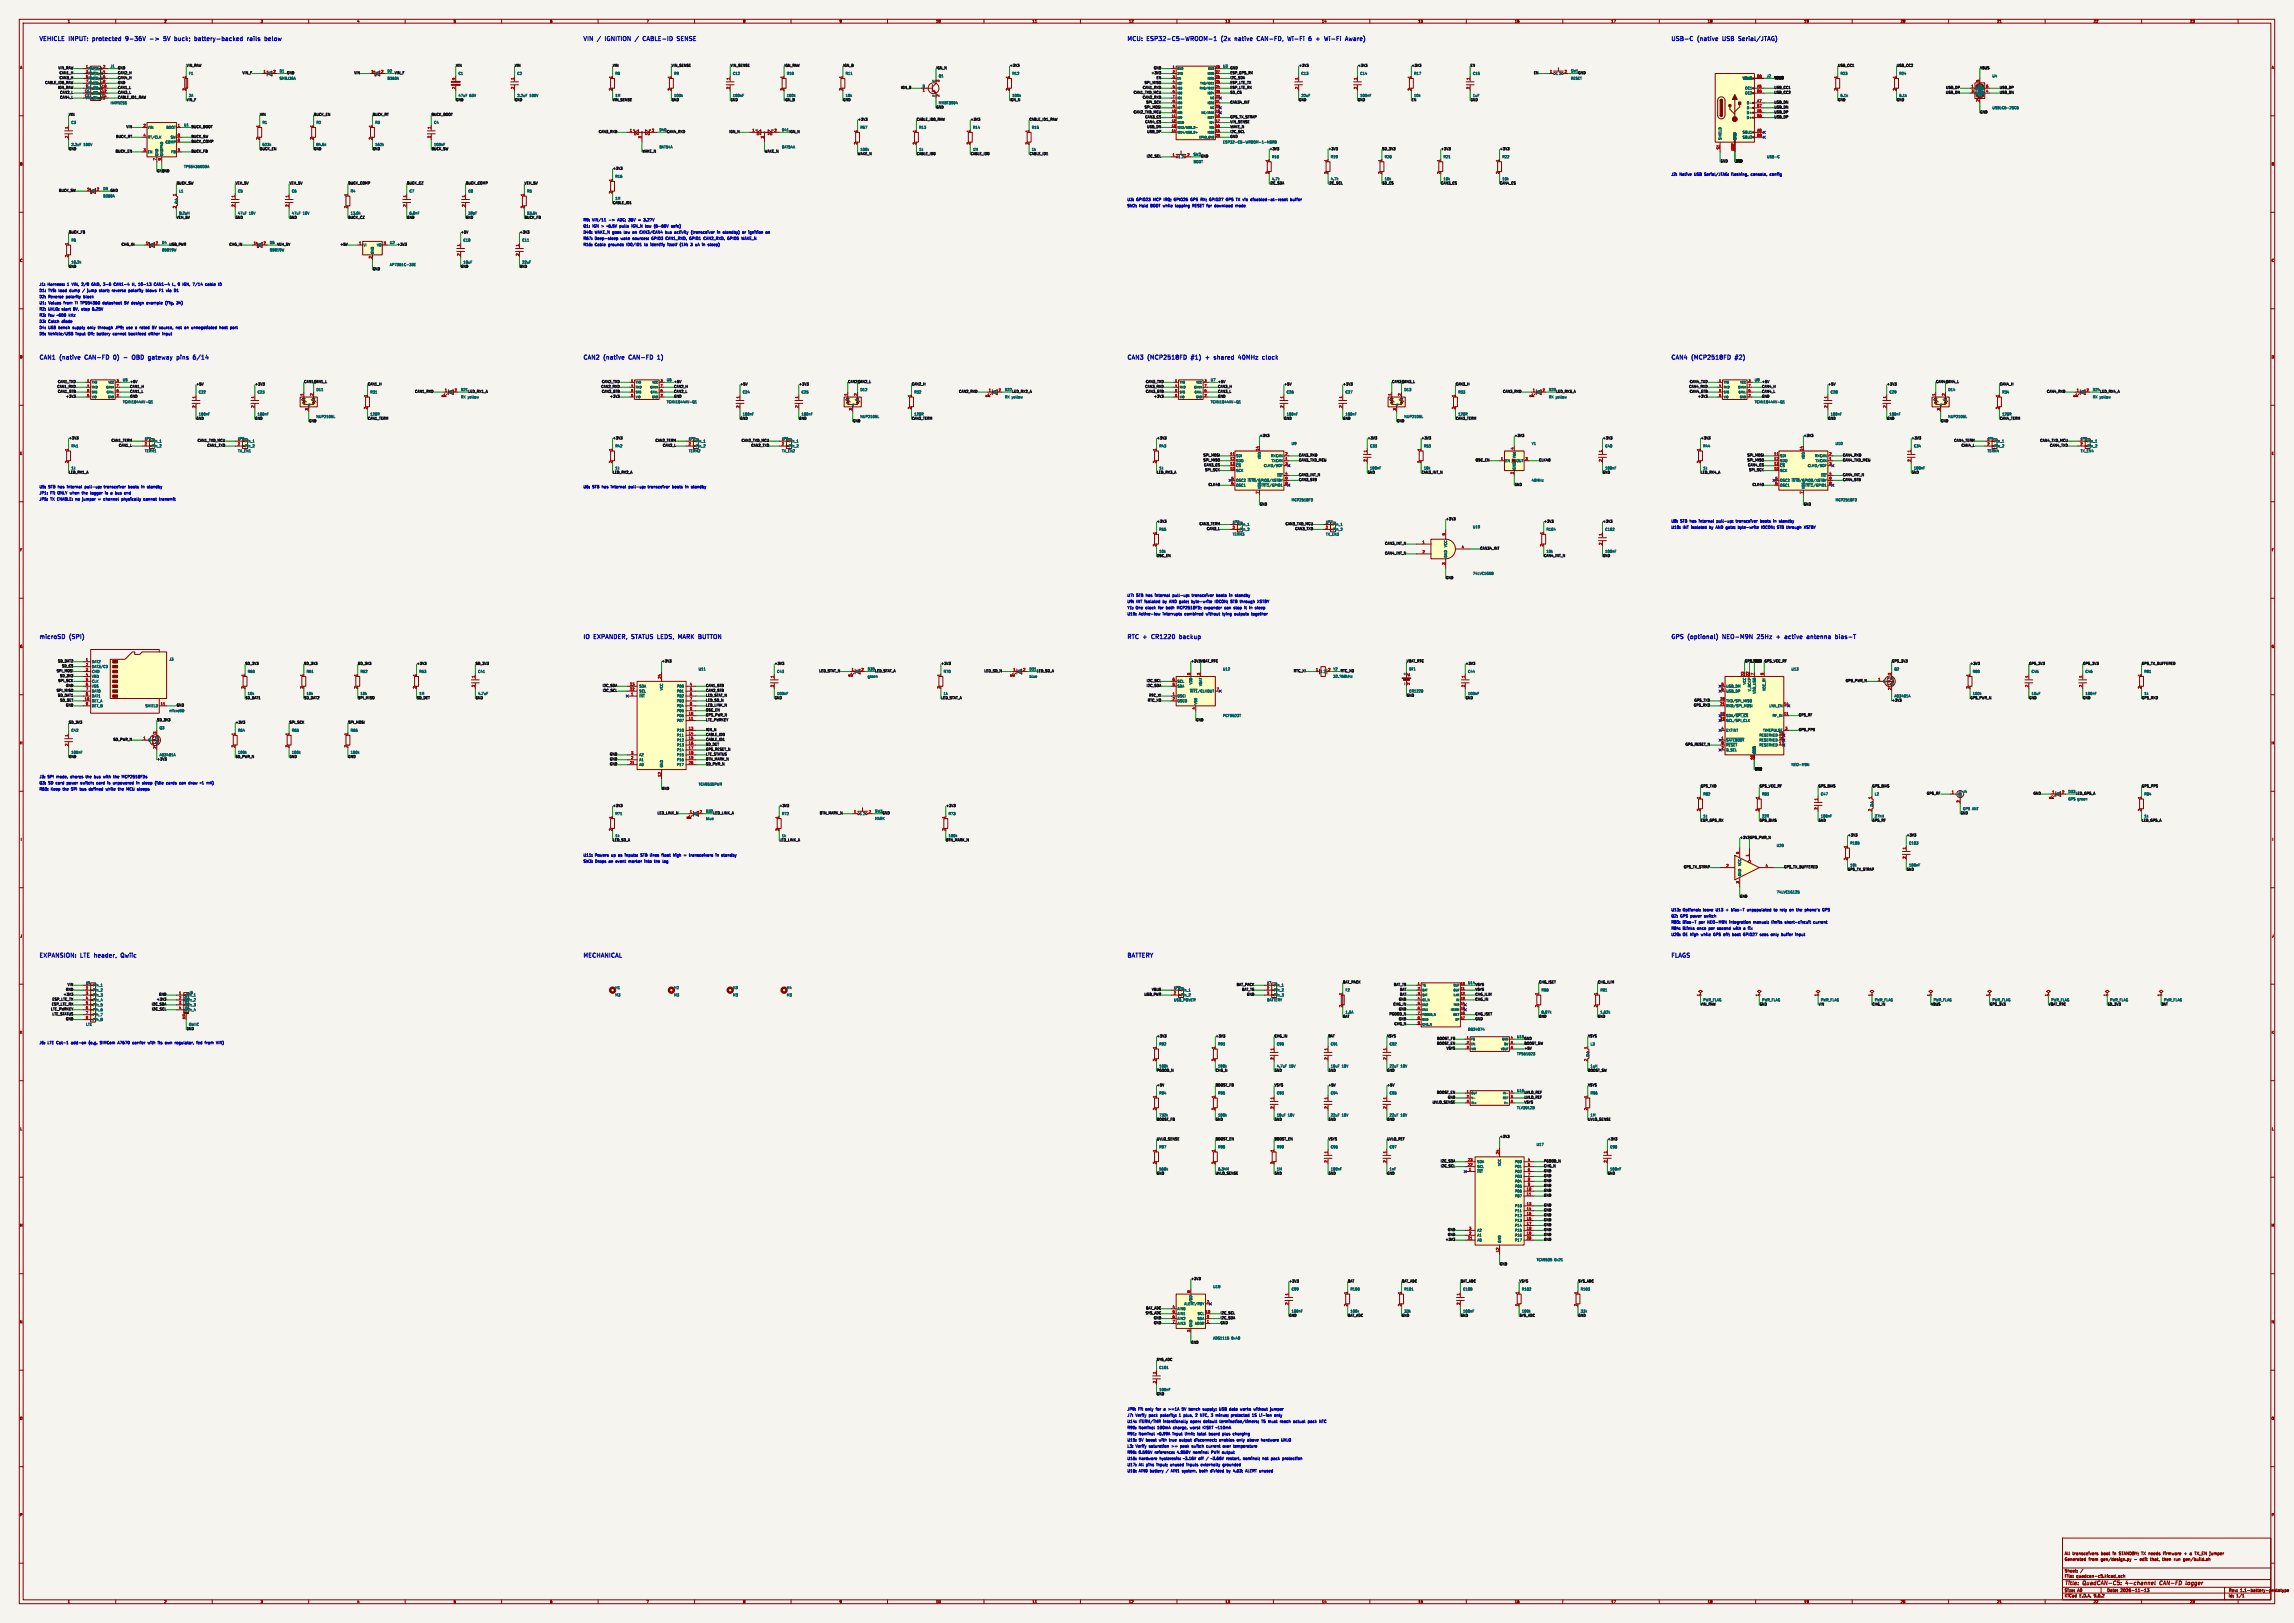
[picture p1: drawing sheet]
<svg xmlns="http://www.w3.org/2000/svg" width="1189mm" height="841mm" viewBox="0 0 1189 841" stroke-linecap="round" stroke-linejoin="round" font-family="sans-serif">
<defs><g id="words">
<g font-size="3.1" fill="#0000c2">
<text x="20" y="21">VEHICLE INPUT:</text>
<text x="47" y="21">protected</text>
<text x="65" y="21">9-36V</text>
<text x="84" y="21">5V buck;</text>
<text x="100" y="21">battery-backed</text>
<text x="128" y="21">rails</text>
<text x="137" y="21">below</text>
<text x="302" y="21">VIN /</text>
<text x="313" y="21">IGNITION /</text>
<text x="333" y="21">CABLE-ID</text>
<text x="351" y="21">SENSE</text>
<text x="584" y="21">MCU: ESP32-C5-WROOM-1</text>
<text x="633" y="21">(2x</text>
<text x="640" y="21">native</text>
<text x="651" y="21">CAN-FD,</text>
<text x="667" y="21">Wi-Fi</text>
<text x="678" y="21">6 +</text>
<text x="686" y="21">Wi-Fi</text>
<text x="697" y="21">Aware)</text>
<text x="866" y="21">USB-C</text>
<text x="879" y="21">(native</text>
<text x="892" y="21">USB Serial/JTAG)</text>
<text x="20" y="186">CAN1 (native</text>
<text x="44" y="186">CAN-FD</text>
<text x="58" y="186">0)</text>
<text x="68" y="186">OBD gateway</text>
<text x="91" y="186">pins</text>
<text x="100" y="186">6/14</text>
<text x="302" y="186">CAN2 (native</text>
<text x="325" y="186">CAN-FD</text>
<text x="340" y="186">1)</text>
<text x="584" y="186">CAN3 (MCP2518FD</text>
<text x="617" y="186">#1)</text>
<text x="624" y="186">+</text>
<text x="629" y="186">shared</text>
<text x="641" y="186">40MHz</text>
<text x="654" y="186">clock</text>
<text x="866" y="186">CAN4 (MCP2518FD</text>
<text x="899" y="186">#2)</text>
<text x="20" y="331">microSD</text>
<text x="36" y="331">(SPI)</text>
<text x="302" y="331">IO EXPANDER, STATUS LEDS, MARK BUTTON</text>
<text x="584" y="331">RTC +</text>
<text x="596" y="331">CR1220</text>
<text x="611" y="331">backup</text>
<text x="866" y="331">GPS (optional)</text>
<text x="892" y="331">NEO-M9N</text>
<text x="910" y="331">25Hz</text>
<text x="920" y="331">+</text>
<text x="925" y="331">active</text>
<text x="936" y="331">antenna</text>
<text x="951" y="331">bias-T</text>
<text x="20" y="496">EXPANSION:</text>
<text x="41" y="496">LTE header,</text>
<text x="62" y="496">Qwiic</text>
<text x="302" y="496">MECHANICAL</text>
<text x="584" y="496">BATTERY</text>
<text x="866" y="496">FLAGS</text>
</g>
<g font-size="2.8" fill="#840000">
<text x="1070" y="822">Title:</text>
<text x="1080" y="822">QuadCAN-C5:</text>
<text x="1103" y="822">4-channel</text>
<text x="1121" y="822">CAN-FD</text>
<text x="1135" y="822">logger</text>
</g>
<g font-size="2.1" fill="#840000">
<text x="1070" y="809">Generated</text>
<text x="1070" y="806">All</text>
<text x="1074" y="806">transceivers</text>
<text x="1083" y="809">from</text>
<text x="1089" y="809">gen/design.py</text>
<text x="1089" y="806">boot</text>
<text x="1095" y="806">in</text>
<text x="1099" y="806">STANDBY; TX needs</text>
<text x="1106" y="809">-</text>
<text x="1109" y="809">edit</text>
<text x="1115" y="809">that,</text>
<text x="1121" y="809">then</text>
<text x="1122" y="806">firmware</text>
<text x="1128" y="809">run</text>
<text x="1133" y="809">gen/build.sh</text>
<text x="1133" y="806">+</text>
<text x="1136" y="806">a</text>
<text x="1139" y="806">TX_EN jumper</text>
<text x="1070" y="815">Sheet:</text>
<text x="1070" y="818">File:</text>
<text x="1076" y="818">quadcan-c5.kicad_sch</text>
<text x="1070" y="828">KiCad</text>
<text x="1070" y="825">Size:</text>
<text x="1077" y="825">A0</text>
<text x="1078" y="828">E.D.A.</text>
<text x="1085" y="828">9.0.2</text>
<text x="1092" y="825">Date:</text>
<text x="1099" y="825">2026-11-13</text>
<text x="1155" y="825">Rev:</text>
<text x="1155" y="828">Id:</text>
<text x="1159" y="828">1/1</text>
<text x="1161" y="825">1.1-battery-prototype</text>
</g>
<g font-size="1.9" fill="#0000c2">
<text x="866" y="91">J2:</text>
<text x="870" y="91">Native</text>
<text x="878" y="91">USB</text>
<text x="884" y="91">Serial/JTAG:</text>
<text x="898" y="91">flashing,</text>
<text x="908" y="91">console,</text>
<text x="918" y="91">config</text>
<text x="584" y="104">U3:</text>
<text x="584" y="108">SW2:</text>
<text x="589" y="104">GPIO23</text>
<text x="590" y="108">Hold</text>
<text x="596" y="108">BOOT while</text>
<text x="598" y="104">MCP IRQ;</text>
<text x="609" y="104">GPIO26</text>
<text x="610" y="108">tapping</text>
<text x="618" y="104">GPS RX;</text>
<text x="619" y="108">RESET for</text>
<text x="628" y="104">GPIO27</text>
<text x="630" y="108">download</text>
<text x="637" y="104">GPS TX via</text>
<text x="641" y="108">mode</text>
<text x="650" y="104">disabled-at-reset</text>
<text x="671" y="104">buffer</text>
<text x="302" y="118">Q1:</text>
<text x="302" y="115">R9:</text>
<text x="307" y="115">VIN/11</text>
<text x="307" y="118">IGN &gt;</text>
<text x="315" y="118">~6.5V</text>
<text x="320" y="115">ADC; 36V</text>
<text x="322" y="118">pulls</text>
<text x="328" y="118">IGN_N low</text>
<text x="331" y="115">=</text>
<text x="334" y="115">3.27V</text>
<text x="340" y="118">(6-60V</text>
<text x="349" y="118">safe)</text>
<text x="302" y="124">R67:</text>
<text x="302" y="121">D40:</text>
<text x="308" y="124">Deep-sleep</text>
<text x="308" y="121">WAKE_N goes</text>
<text x="322" y="124">wake</text>
<text x="324" y="121">low</text>
<text x="328" y="124">sources:</text>
<text x="328" y="121">on</text>
<text x="332" y="121">CAN3/CAN4</text>
<text x="338" y="124">GPIO3</text>
<text x="346" y="121">bus</text>
<text x="346" y="124">CAN1_RXD,</text>
<text x="351" y="121">activity</text>
<text x="358" y="124">GPIO1</text>
<text x="359" y="121">(transceiver</text>
<text x="366" y="124">CAN2_RXD,</text>
<text x="373" y="121">in</text>
<text x="376" y="121">standby)</text>
<text x="378" y="124">GPIO5</text>
<text x="386" y="124">WAKE_N</text>
<text x="386" y="121">or</text>
<text x="390" y="121">ignition</text>
<text x="399" y="121">on</text>
<text x="302" y="128">R16:</text>
<text x="308" y="128">Cable</text>
<text x="315" y="128">grounds</text>
<text x="325" y="128">ID0/ID1</text>
<text x="334" y="128">to</text>
<text x="338" y="128">identify</text>
<text x="347" y="128">itself</text>
<text x="353" y="128">(1M:</text>
<text x="359" y="128">3</text>
<text x="362" y="128">uA in</text>
<text x="369" y="128">sleep)</text>
<text x="20" y="148">J1:</text>
<text x="25" y="148">Harness:</text>
<text x="35" y="148">1</text>
<text x="37" y="148">VIN,</text>
<text x="43" y="148">2/8</text>
<text x="48" y="148">GND, 3-6</text>
<text x="60" y="148">CAN1-4</text>
<text x="70" y="148">H,</text>
<text x="73" y="148">10-13</text>
<text x="81" y="148">CAN1-4</text>
<text x="91" y="148">L,</text>
<text x="94" y="148">9</text>
<text x="97" y="148">IGN,</text>
<text x="102" y="148">7/14</text>
<text x="109" y="148">cable</text>
<text x="20" y="151">D1:</text>
<text x="20" y="155">D2:</text>
<text x="25" y="151">TVS: load</text>
<text x="25" y="155">Reverse</text>
<text x="34" y="155">polarity</text>
<text x="36" y="151">dump</text>
<text x="43" y="151">/</text>
<text x="43" y="155">block</text>
<text x="46" y="151">jump</text>
<text x="52" y="151">start;</text>
<text x="59" y="151">reverse</text>
<text x="68" y="151">polarity</text>
<text x="77" y="151">blows</text>
<text x="84" y="151">F1</text>
<text x="88" y="151">via</text>
<text x="92" y="151">D1</text>
<text x="20" y="158">U1:</text>
<text x="20" y="161">R2:</text>
<text x="25" y="161">UVLO: start</text>
<text x="25" y="158">Values</text>
<text x="33" y="158">from</text>
<text x="38" y="161">8V,</text>
<text x="39" y="158">TI TPS54360</text>
<text x="43" y="161">stop</text>
<text x="48" y="161">6.25V</text>
<text x="54" y="158">datasheet</text>
<text x="65" y="158">5V</text>
<text x="69" y="158">design</text>
<text x="77" y="158">example</text>
<text x="87" y="158">(Fig.</text>
<text x="93" y="158">34)</text>
<text x="20" y="167">D3:</text>
<text x="20" y="164">R3:</text>
<text x="25" y="167">Catch</text>
<text x="25" y="164">fsw</text>
<text x="30" y="164">~600</text>
<text x="32" y="167">diode</text>
<text x="36" y="164">kHz</text>
<text x="20" y="174">D5:</text>
<text x="20" y="171">D4:</text>
<text x="25" y="174">Vehicle/USB</text>
<text x="25" y="171">USB</text>
<text x="30" y="171">bench</text>
<text x="38" y="171">supply</text>
<text x="39" y="174">input</text>
<text x="46" y="171">only</text>
<text x="46" y="174">OR; battery</text>
<text x="51" y="171">through</text>
<text x="59" y="174">cannot</text>
<text x="61" y="171">JP9;</text>
<text x="66" y="171">use</text>
<text x="67" y="174">backfeed</text>
<text x="71" y="171">a</text>
<text x="74" y="171">rated</text>
<text x="78" y="174">either</text>
<text x="80" y="171">5V</text>
<text x="84" y="171">source,</text>
<text x="85" y="174">input</text>
<text x="93" y="171">not</text>
<text x="98" y="171">an</text>
<text x="101" y="171">unnegotiated</text>
<text x="116" y="171">host</text>
<text x="122" y="171">port</text>
<text x="20" y="256">JP1:</text>
<text x="20" y="253">U5:</text>
<text x="25" y="253">STB has</text>
<text x="26" y="256">Fit</text>
<text x="30" y="256">ONLY when</text>
<text x="35" y="253">internal</text>
<text x="43" y="256">the</text>
<text x="44" y="253">pull-up:</text>
<text x="47" y="256">logger</text>
<text x="54" y="253">transceiver</text>
<text x="55" y="256">is</text>
<text x="58" y="256">a</text>
<text x="61" y="256">bus</text>
<text x="66" y="256">end</text>
<text x="67" y="253">boots</text>
<text x="74" y="253">in</text>
<text x="77" y="253">standby</text>
<text x="302" y="253">U6:</text>
<text x="307" y="253">STB has</text>
<text x="317" y="253">internal</text>
<text x="326" y="253">pull-up:</text>
<text x="336" y="253">transceiver</text>
<text x="349" y="253">boots</text>
<text x="356" y="253">in</text>
<text x="359" y="253">standby</text>
<text x="20" y="260">JP5:</text>
<text x="26" y="260">TX ENABLE:</text>
<text x="39" y="260">no</text>
<text x="43" y="260">jumper</text>
<text x="51" y="260">=</text>
<text x="54" y="260">channel</text>
<text x="64" y="260">physically</text>
<text x="76" y="260">cannot</text>
<text x="84" y="260">transmit</text>
<text x="866" y="271">U8:</text>
<text x="866" y="274">U10:</text>
<text x="871" y="271">STB has</text>
<text x="872" y="274">INT isolated</text>
<text x="881" y="271">internal</text>
<text x="886" y="274">by</text>
<text x="890" y="274">AND gate;</text>
<text x="890" y="271">pull-up:</text>
<text x="900" y="271">transceiver</text>
<text x="902" y="274">byte-write</text>
<text x="913" y="271">boots</text>
<text x="914" y="274">IOCON;</text>
<text x="920" y="271">in</text>
<text x="922" y="274">STB through</text>
<text x="923" y="271">standby</text>
<text x="937" y="274">XSTBY</text>
<text x="584" y="309">U7:</text>
<text x="589" y="309">STB has</text>
<text x="599" y="309">internal</text>
<text x="608" y="309">pull-up:</text>
<text x="618" y="309">transceiver</text>
<text x="631" y="309">boots</text>
<text x="638" y="309">in</text>
<text x="641" y="309">standby</text>
<text x="584" y="313">U9:</text>
<text x="584" y="316">Y1:</text>
<text x="589" y="316">One</text>
<text x="589" y="313">INT isolated</text>
<text x="594" y="316">clock</text>
<text x="601" y="316">for</text>
<text x="603" y="313">by</text>
<text x="605" y="316">both</text>
<text x="607" y="313">AND gate;</text>
<text x="611" y="316">MCP2518FD;</text>
<text x="618" y="313">byte-write</text>
<text x="625" y="316">expander</text>
<text x="631" y="313">IOCON;</text>
<text x="636" y="316">can</text>
<text x="639" y="313">STB through</text>
<text x="641" y="316">stop</text>
<text x="646" y="316">it</text>
<text x="649" y="316">in</text>
<text x="652" y="316">sleep</text>
<text x="653" y="313">XSTBY</text>
<text x="584" y="319">U19:</text>
<text x="590" y="319">Active-low</text>
<text x="603" y="319">interrupts</text>
<text x="614" y="319">combined</text>
<text x="625" y="319">without</text>
<text x="634" y="319">tying</text>
<text x="641" y="319">outputs</text>
<text x="650" y="319">together</text>
<text x="20" y="407">Q3:</text>
<text x="20" y="403">J3:</text>
<text x="25" y="403">SPI</text>
<text x="25" y="407">SD card</text>
<text x="29" y="403">mode,</text>
<text x="35" y="407">power</text>
<text x="37" y="403">shares</text>
<text x="42" y="407">switch:</text>
<text x="45" y="403">the</text>
<text x="49" y="403">bus</text>
<text x="51" y="407">card</text>
<text x="54" y="403">with</text>
<text x="56" y="407">is</text>
<text x="59" y="407">unpowered</text>
<text x="60" y="403">the</text>
<text x="64" y="403">MCP2518FDs</text>
<text x="72" y="407">in</text>
<text x="75" y="407">sleep</text>
<text x="82" y="407">(idle</text>
<text x="88" y="407">cards</text>
<text x="95" y="407">can</text>
<text x="100" y="407">draw</text>
<text x="106" y="407">~1 mA)</text>
<text x="20" y="410">R65:</text>
<text x="26" y="410">Keep</text>
<text x="33" y="410">the</text>
<text x="37" y="410">SPI</text>
<text x="42" y="410">bus</text>
<text x="47" y="410">defined</text>
<text x="56" y="410">while</text>
<text x="62" y="410">the</text>
<text x="67" y="410">MCU sleeps</text>
<text x="302" y="444">U11:</text>
<text x="302" y="447">SW3:</text>
<text x="308" y="444">Powers</text>
<text x="308" y="447">Drops</text>
<text x="316" y="447">an</text>
<text x="317" y="444">up</text>
<text x="319" y="447">event</text>
<text x="321" y="444">as</text>
<text x="324" y="444">inputs:</text>
<text x="326" y="447">marker</text>
<text x="333" y="444">STB lines</text>
<text x="335" y="447">into</text>
<text x="340" y="447">the</text>
<text x="344" y="444">float</text>
<text x="344" y="447">log</text>
<text x="350" y="444">high</text>
<text x="356" y="444">=</text>
<text x="359" y="444">transceivers</text>
<text x="373" y="444">in</text>
<text x="376" y="444">standby</text>
<text x="866" y="472">U13:</text>
<text x="872" y="472">Optional:</text>
<text x="883" y="472">leave</text>
<text x="890" y="472">U13</text>
<text x="895" y="472">+</text>
<text x="898" y="472">bias-T</text>
<text x="906" y="472">unpopulated</text>
<text x="920" y="472">to</text>
<text x="924" y="472">rely</text>
<text x="929" y="472">on</text>
<text x="933" y="472">the</text>
<text x="937" y="472">phone's</text>
<text x="946" y="472">GPS</text>
<text x="866" y="479">R83:</text>
<text x="866" y="476">Q2:</text>
<text x="871" y="476">GPS power</text>
<text x="872" y="479">Bias-T</text>
<text x="881" y="479">per</text>
<text x="884" y="476">switch</text>
<text x="885" y="479">NEO-M9N</text>
<text x="897" y="479">integration</text>
<text x="909" y="479">manual;</text>
<text x="919" y="479">limits</text>
<text x="926" y="479">short-circuit</text>
<text x="941" y="479">current</text>
<text x="866" y="482">R84:</text>
<text x="866" y="485">U20:</text>
<text x="872" y="482">Blinks</text>
<text x="872" y="485">OE high</text>
<text x="880" y="482">once</text>
<text x="882" y="485">while</text>
<text x="886" y="482">per</text>
<text x="888" y="485">GPS off;</text>
<text x="890" y="482">second</text>
<text x="899" y="485">boot</text>
<text x="899" y="482">with</text>
<text x="904" y="485">GPIO27</text>
<text x="904" y="482">a</text>
<text x="907" y="482">fix</text>
<text x="913" y="485">sees</text>
<text x="919" y="485">only</text>
<text x="925" y="485">buffer</text>
<text x="932" y="485">input</text>
<text x="20" y="541">J5:</text>
<text x="25" y="541">LTE Cat-1</text>
<text x="37" y="541">add-on</text>
<text x="46" y="541">(e.g.</text>
<text x="52" y="541">SIMCom</text>
<text x="62" y="541">A7670</text>
<text x="70" y="541">carrier</text>
<text x="78" y="541">with</text>
<text x="83" y="541">its</text>
<text x="87" y="541">own</text>
<text x="92" y="541">regulator,</text>
<text x="104" y="541">fed</text>
<text x="108" y="541">from</text>
<text x="114" y="541">VIN)</text>
<text x="584" y="731">JP9:</text>
<text x="590" y="731">Fit</text>
<text x="594" y="731">only</text>
<text x="599" y="731">for</text>
<text x="604" y="731">a</text>
<text x="606" y="731">&gt;=1A</text>
<text x="613" y="731">5V</text>
<text x="617" y="731">bench</text>
<text x="625" y="731">supply;</text>
<text x="633" y="731">USB</text>
<text x="639" y="731">data</text>
<text x="644" y="731">works</text>
<text x="652" y="731">without</text>
<text x="660" y="731">jumper</text>
<text x="584" y="737">U14:</text>
<text x="584" y="734">J7:</text>
<text x="589" y="734">Verify</text>
<text x="590" y="737">ITERM/TMR</text>
<text x="596" y="734">pack</text>
<text x="602" y="734">polarity:</text>
<text x="603" y="737">intentionally</text>
<text x="612" y="734">1</text>
<text x="614" y="734">plus,</text>
<text x="617" y="737">open:</text>
<text x="620" y="734">2</text>
<text x="623" y="734">NTC, 3</text>
<text x="624" y="737">default</text>
<text x="631" y="734">minus;</text>
<text x="633" y="737">termination/timers;</text>
<text x="640" y="734">protected</text>
<text x="651" y="734">1S</text>
<text x="655" y="734">Li-ion</text>
<text x="655" y="737">TS must</text>
<text x="663" y="734">only</text>
<text x="665" y="737">reach</text>
<text x="672" y="737">actual</text>
<text x="679" y="737">pack</text>
<text x="685" y="737">NTC</text>
<text x="584" y="744">R91:</text>
<text x="584" y="741">R90:</text>
<text x="590" y="744">Nominal</text>
<text x="590" y="741">Nominal</text>
<text x="600" y="744">~0.99A</text>
<text x="600" y="741">100mA</text>
<text x="608" y="744">input</text>
<text x="608" y="741">charge,</text>
<text x="615" y="744">limit;</text>
<text x="617" y="741">worst</text>
<text x="621" y="744">total</text>
<text x="624" y="741">KISET ~110mA</text>
<text x="627" y="744">board</text>
<text x="635" y="744">plus</text>
<text x="640" y="744">charging</text>
<text x="584" y="747">U15:</text>
<text x="590" y="747">5V</text>
<text x="594" y="747">boost</text>
<text x="601" y="747">with</text>
<text x="606" y="747">true</text>
<text x="612" y="747">output</text>
<text x="620" y="747">disconnect;</text>
<text x="633" y="747">enables</text>
<text x="642" y="747">only</text>
<text x="648" y="747">above</text>
<text x="655" y="747">hardware</text>
<text x="666" y="747">UVLO</text>
<text x="584" y="753">R95:</text>
<text x="584" y="750">L3:</text>
<text x="589" y="750">Verify</text>
<text x="590" y="753">0.595V</text>
<text x="596" y="750">saturation</text>
<text x="599" y="753">reference:</text>
<text x="607" y="750">&gt;=</text>
<text x="610" y="753">4.950V</text>
<text x="612" y="750">peak</text>
<text x="618" y="750">switch</text>
<text x="619" y="753">nominal</text>
<text x="626" y="750">current</text>
<text x="628" y="753">PWM output</text>
<text x="635" y="750">over</text>
<text x="640" y="750">temperature</text>
<text x="584" y="760">U17:</text>
<text x="584" y="757">U16:</text>
<text x="590" y="760">All</text>
<text x="590" y="757">Hardware</text>
<text x="594" y="760">pins</text>
<text x="600" y="760">input;</text>
<text x="601" y="757">hysteresis:</text>
<text x="607" y="760">unused</text>
<text x="614" y="757">~3.16V</text>
<text x="616" y="760">inputs</text>
<text x="622" y="757">off</text>
<text x="623" y="760">externally</text>
<text x="626" y="757">/</text>
<text x="628" y="757">~3.66V</text>
<text x="635" y="760">grounded</text>
<text x="637" y="757">restart,</text>
<text x="645" y="757">nominal;</text>
<text x="656" y="757">not</text>
<text x="660" y="757">pack</text>
<text x="666" y="757">protection</text>
<text x="584" y="763">U18:</text>
<text x="590" y="763">AIN0</text>
<text x="596" y="763">battery</text>
<text x="605" y="763">/</text>
<text x="607" y="763">AIN1</text>
<text x="613" y="763">system,</text>
<text x="622" y="763">both</text>
<text x="628" y="763">divided</text>
<text x="637" y="763">by</text>
<text x="640" y="763">4.03;</text>
<text x="647" y="763">ALERT unused</text>
</g>
<g font-size="1.8" fill="#840000">
<text x="35" y="12">1</text>
<text x="85" y="12">2</text>
<text x="135" y="12">3</text>
<text x="185" y="12">4</text>
<text x="235" y="12">5</text>
<text x="285" y="12">6</text>
<text x="335" y="12">7</text>
<text x="385" y="12">8</text>
<text x="435" y="12">9</text>
<text x="485" y="12">10</text>
<text x="535" y="12">11</text>
<text x="585" y="12">12</text>
<text x="635" y="12">13</text>
<text x="685" y="12">14</text>
<text x="735" y="12">15</text>
<text x="785" y="12">16</text>
<text x="835" y="12">17</text>
<text x="885" y="12">18</text>
<text x="935" y="12">19</text>
<text x="985" y="12">20</text>
<text x="1035" y="12">21</text>
<text x="1085" y="12">22</text>
<text x="1135" y="12">23</text>
<text x="10" y="36">A</text>
<text x="1177" y="36">A</text>
<text x="10" y="86">B</text>
<text x="1177" y="86">B</text>
<text x="10" y="136">C</text>
<text x="1177" y="136">C</text>
<text x="10" y="186">D</text>
<text x="1177" y="186">D</text>
<text x="10" y="236">E</text>
<text x="1177" y="236">E</text>
<text x="10" y="286">F</text>
<text x="1177" y="286">F</text>
<text x="10" y="336">G</text>
<text x="1177" y="336">G</text>
<text x="10" y="386">H</text>
<text x="1177" y="386">H</text>
<text x="11" y="436">I</text>
<text x="1178" y="436">I</text>
<text x="10" y="486">J</text>
<text x="1177" y="486">J</text>
<text x="10" y="536">K</text>
<text x="1177" y="536">K</text>
<text x="10" y="586">L</text>
<text x="1177" y="586">L</text>
<text x="10" y="636">M</text>
<text x="1177" y="636">M</text>
<text x="10" y="686">N</text>
<text x="1177" y="686">N</text>
<text x="10" y="736">O</text>
<text x="1177" y="736">O</text>
<text x="10" y="786">P</text>
<text x="1177" y="786">P</text>
<text x="35" y="831">1</text>
<text x="85" y="831">2</text>
<text x="135" y="831">3</text>
<text x="185" y="831">4</text>
<text x="235" y="831">5</text>
<text x="285" y="831">6</text>
<text x="335" y="831">7</text>
<text x="385" y="831">8</text>
<text x="435" y="831">9</text>
<text x="485" y="831">10</text>
<text x="535" y="831">11</text>
<text x="585" y="831">12</text>
<text x="635" y="831">13</text>
<text x="685" y="831">14</text>
<text x="735" y="831">15</text>
<text x="785" y="831">16</text>
<text x="835" y="831">17</text>
<text x="885" y="831">18</text>
<text x="935" y="831">19</text>
<text x="985" y="831">20</text>
<text x="1035" y="831">21</text>
<text x="1085" y="831">22</text>
<text x="1135" y="831">23</text>
</g>
<g font-size="1.8" fill="#a90000">
<text x="44" y="35">1</text>
<text x="53" y="35">2</text>
<text x="44" y="38">3</text>
<text x="44" y="40">5</text>
<text x="53" y="38">4</text>
<text x="53" y="40">6</text>
<text x="96" y="41" transform="rotate(-90 96 41)">1</text>
<text x="136" y="38">1</text>
<text x="142" y="38">2</text>
<text x="192" y="38">1</text>
<text x="197" y="38">2</text>
<text x="236" y="41" transform="rotate(-90 236 41)">1</text>
<text x="266" y="41" transform="rotate(-90 266 41)">1</text>
<text x="317" y="41" transform="rotate(-90 317 41)">1</text>
<text x="348" y="41" transform="rotate(-90 348 41)">1</text>
<text x="378" y="41" transform="rotate(-90 378 41)">1</text>
<text x="406" y="41" transform="rotate(-90 406 41)">1</text>
<text x="437" y="41" transform="rotate(-90 437 41)">1</text>
<text x="523" y="41" transform="rotate(-90 523 41)">1</text>
<text x="673" y="41" transform="rotate(-90 673 41)">1</text>
<text x="703" y="41" transform="rotate(-90 703 41)">1</text>
<text x="731" y="41" transform="rotate(-90 731 41)">1</text>
<text x="762" y="41" transform="rotate(-90 762 41)">1</text>
<text x="803" y="38">1</text>
<text x="811" y="38">2</text>
<text x="911" y="40">B4</text>
<text x="952" y="41" transform="rotate(-90 952 41)">1</text>
<text x="983" y="41" transform="rotate(-90 983 41)">1</text>
<text x="44" y="43">7</text>
<text x="53" y="45">10</text>
<text x="53" y="43">8</text>
<text x="96" y="47" transform="rotate(-90 96 47)">2</text>
<text x="236" y="46" transform="rotate(-90 236 46)">2</text>
<text x="266" y="46" transform="rotate(-90 266 46)">2</text>
<text x="317" y="47" transform="rotate(-90 317 47)">2</text>
<text x="348" y="47" transform="rotate(-90 348 47)">2</text>
<text x="378" y="46" transform="rotate(-90 378 46)">2</text>
<text x="406" y="47" transform="rotate(-90 406 47)">2</text>
<text x="437" y="47" transform="rotate(-90 437 47)">2</text>
<text x="478" y="48">1</text>
<text x="487" y="43" transform="rotate(-90 487 43)">3</text>
<text x="523" y="47" transform="rotate(-90 523 47)">2</text>
<text x="673" y="46" transform="rotate(-90 673 46)">2</text>
<text x="703" y="46" transform="rotate(-90 703 46)">2</text>
<text x="731" y="47" transform="rotate(-90 731 47)">2</text>
<text x="762" y="46" transform="rotate(-90 762 46)">2</text>
<text x="911" y="45">A5</text>
<text x="952" y="47" transform="rotate(-90 952 47)">2</text>
<text x="983" y="47" transform="rotate(-90 983 47)">2</text>
<text x="1022" y="45">1</text>
<text x="1026" y="43" transform="rotate(-90 1026 43)">5</text>
<text x="1029" y="45">6</text>
<text x="53" y="48">12</text>
<text x="53" y="51">14</text>
<text x="487" y="50" transform="rotate(-90 487 50)">2</text>
<text x="911" y="48">B5</text>
<text x="911" y="53">A7</text>
<text x="1022" y="48">3</text>
<text x="1026" y="53" transform="rotate(-90 1026 53)">2</text>
<text x="1029" y="48">4</text>
<text x="911" y="56">B7</text>
<text x="911" y="58">A6</text>
<text x="74" y="66">2</text>
<text x="92" y="66">1</text>
<text x="911" y="61">B6</text>
<text x="35" y="72" transform="rotate(-90 35 72)">2</text>
<text x="35" y="67" transform="rotate(-90 35 67)">1</text>
<text x="74" y="71">4</text>
<text x="92" y="71">8</text>
<text x="134" y="66" transform="rotate(-90 134 66)">1</text>
<text x="162" y="66" transform="rotate(-90 162 66)">1</text>
<text x="193" y="66" transform="rotate(-90 193 66)">1</text>
<text x="223" y="72" transform="rotate(-90 223 72)">2</text>
<text x="223" y="67" transform="rotate(-90 223 67)">1</text>
<text x="326" y="68">1</text>
<text x="332" y="72" transform="rotate(-90 332 72)">3</text>
<text x="338" y="68">2</text>
<text x="390" y="68">1</text>
<text x="396" y="72" transform="rotate(-90 396 72)">3</text>
<text x="401" y="68">2</text>
<text x="444" y="69" transform="rotate(-90 444 69)">1</text>
<text x="475" y="69" transform="rotate(-90 475 69)">1</text>
<text x="503" y="69" transform="rotate(-90 503 69)">1</text>
<text x="533" y="69" transform="rotate(-90 533 69)">1</text>
<text x="911" y="71">B8</text>
<text x="911" y="68">A8</text>
<text x="92" y="73">6</text>
<text x="134" y="72" transform="rotate(-90 134 72)">2</text>
<text x="162" y="72" transform="rotate(-90 162 72)">2</text>
<text x="193" y="72" transform="rotate(-90 193 72)">2</text>
<text x="444" y="75" transform="rotate(-90 444 75)">2</text>
<text x="475" y="75" transform="rotate(-90 475 75)">2</text>
<text x="503" y="75" transform="rotate(-90 503 75)">2</text>
<text x="533" y="75" transform="rotate(-90 533 75)">2</text>
<text x="891" y="78" transform="rotate(-90 891 78)">S1</text>
<text x="899" y="77" transform="rotate(-90 899 77)">A1</text>
<text x="74" y="78">3</text>
<text x="81" y="83" transform="rotate(-90 81 83)">7</text>
<text x="84" y="83" transform="rotate(-90 84 83)">9</text>
<text x="92" y="78">5</text>
<text x="608" y="81">1</text>
<text x="615" y="81">2</text>
<text x="658" y="84" transform="rotate(-90 658 84)">1</text>
<text x="688" y="84" transform="rotate(-90 688 84)">1</text>
<text x="716" y="84" transform="rotate(-90 716 84)">1</text>
<text x="747" y="84" transform="rotate(-90 747 84)">1</text>
<text x="777" y="84" transform="rotate(-90 777 84)">1</text>
<text x="899" y="78" transform="rotate(-90 899 78)">BB</text>
<text x="899" y="78" transform="rotate(-90 899 78)">A12</text>
<text x="317" y="94" transform="rotate(-90 317 94)">1</text>
<text x="658" y="90" transform="rotate(-90 658 90)">2</text>
<text x="688" y="90" transform="rotate(-90 688 90)">2</text>
<text x="716" y="90" transform="rotate(-90 716 90)">2</text>
<text x="747" y="90" transform="rotate(-90 747 90)">2</text>
<text x="777" y="90" transform="rotate(-90 777 90)">2</text>
<text x="45" y="99">1</text>
<text x="50" y="99">2</text>
<text x="91" y="102" transform="rotate(-90 91 102)">1</text>
<text x="180" y="102" transform="rotate(-90 180 102)">1</text>
<text x="272" y="102" transform="rotate(-90 272 102)">1</text>
<text x="317" y="100" transform="rotate(-90 317 100)">2</text>
<text x="122" y="107" transform="rotate(-90 122 107)">2</text>
<text x="122" y="102" transform="rotate(-90 122 102)">1</text>
<text x="150" y="107" transform="rotate(-90 150 107)">2</text>
<text x="150" y="102" transform="rotate(-90 150 102)">1</text>
<text x="211" y="107" transform="rotate(-90 211 107)">2</text>
<text x="211" y="102" transform="rotate(-90 211 102)">1</text>
<text x="241" y="107" transform="rotate(-90 241 107)">2</text>
<text x="241" y="102" transform="rotate(-90 241 102)">1</text>
<text x="91" y="108" transform="rotate(-90 91 108)">2</text>
<text x="180" y="108" transform="rotate(-90 180 108)">2</text>
<text x="272" y="108" transform="rotate(-90 272 108)">2</text>
<text x="35" y="127" transform="rotate(-90 35 127)">1</text>
<text x="75" y="127">1</text>
<text x="81" y="127">2</text>
<text x="131" y="127">1</text>
<text x="136" y="127">2</text>
<text x="186" y="127">1</text>
<text x="199" y="127">3</text>
<text x="239" y="128" transform="rotate(-90 239 128)">1</text>
<text x="269" y="128" transform="rotate(-90 269 128)">1</text>
<text x="35" y="133" transform="rotate(-90 35 133)">2</text>
<text x="193" y="134" transform="rotate(-90 193 134)">2</text>
<text x="239" y="133" transform="rotate(-90 239 133)">2</text>
<text x="269" y="133" transform="rotate(-90 269 133)">2</text>
<text x="230" y="203">1</text>
<text x="236" y="203">2</text>
<text x="512" y="203">1</text>
<text x="517" y="203">2</text>
<text x="794" y="203">1</text>
<text x="799" y="203">2</text>
<text x="1076" y="203">1</text>
<text x="1081" y="203">2</text>
<text x="101" y="207" transform="rotate(-90 101 207)">1</text>
<text x="132" y="207" transform="rotate(-90 132 207)">1</text>
<text x="157" y="205" transform="rotate(-90 157 205)">1</text>
<text x="162" y="205" transform="rotate(-90 162 205)">2</text>
<text x="190" y="206" transform="rotate(-90 190 206)">1</text>
<text x="383" y="207" transform="rotate(-90 383 207)">1</text>
<text x="414" y="207" transform="rotate(-90 414 207)">1</text>
<text x="439" y="205" transform="rotate(-90 439 205)">1</text>
<text x="444" y="205" transform="rotate(-90 444 205)">2</text>
<text x="472" y="206" transform="rotate(-90 472 206)">1</text>
<text x="665" y="207" transform="rotate(-90 665 207)">1</text>
<text x="696" y="207" transform="rotate(-90 696 207)">1</text>
<text x="721" y="205" transform="rotate(-90 721 205)">1</text>
<text x="726" y="205" transform="rotate(-90 726 205)">2</text>
<text x="754" y="206" transform="rotate(-90 754 206)">1</text>
<text x="947" y="207" transform="rotate(-90 947 207)">1</text>
<text x="978" y="207" transform="rotate(-90 978 207)">1</text>
<text x="1003" y="205" transform="rotate(-90 1003 205)">1</text>
<text x="1008" y="205" transform="rotate(-90 1008 205)">2</text>
<text x="1036" y="206" transform="rotate(-90 1036 206)">1</text>
<text x="101" y="211" transform="rotate(-90 101 211)">2</text>
<text x="132" y="211" transform="rotate(-90 132 211)">2</text>
<text x="160" y="213" transform="rotate(-90 160 213)">3</text>
<text x="190" y="212" transform="rotate(-90 190 212)">2</text>
<text x="383" y="211" transform="rotate(-90 383 211)">2</text>
<text x="414" y="211" transform="rotate(-90 414 211)">2</text>
<text x="442" y="213" transform="rotate(-90 442 213)">3</text>
<text x="472" y="212" transform="rotate(-90 472 212)">2</text>
<text x="665" y="211" transform="rotate(-90 665 211)">2</text>
<text x="696" y="211" transform="rotate(-90 696 211)">2</text>
<text x="724" y="213" transform="rotate(-90 724 213)">3</text>
<text x="754" y="212" transform="rotate(-90 754 212)">2</text>
<text x="947" y="211" transform="rotate(-90 947 211)">2</text>
<text x="978" y="211" transform="rotate(-90 978 211)">2</text>
<text x="1006" y="213" transform="rotate(-90 1006 213)">3</text>
<text x="1036" y="212" transform="rotate(-90 1036 212)">2</text>
<text x="35" y="234" transform="rotate(-90 35 234)">1</text>
<text x="75" y="231">2</text>
<text x="123" y="231">2</text>
<text x="317" y="234" transform="rotate(-90 317 234)">1</text>
<text x="357" y="231">2</text>
<text x="405" y="231">2</text>
<text x="599" y="234" transform="rotate(-90 599 234)">1</text>
<text x="653" y="234" transform="rotate(-90 653 234)">14</text>
<text x="736" y="234" transform="rotate(-90 736 234)">1</text>
<text x="785" y="233" transform="rotate(-90 785 233)">4</text>
<text x="881" y="234" transform="rotate(-90 881 234)">1</text>
<text x="934" y="234" transform="rotate(-90 934 234)">14</text>
<text x="1030" y="231">2</text>
<text x="1078" y="231">2</text>
<text x="637" y="236">11</text>
<text x="637" y="239">12</text>
<text x="666" y="236">2</text>
<text x="666" y="239">1</text>
<text x="708" y="239" transform="rotate(-90 708 239)">2</text>
<text x="708" y="235" transform="rotate(-90 708 235)">1</text>
<text x="778" y="239">1</text>
<text x="791" y="239">3</text>
<text x="830" y="239" transform="rotate(-90 830 239)">2</text>
<text x="830" y="235" transform="rotate(-90 830 235)">1</text>
<text x="919" y="236">11</text>
<text x="919" y="239">12</text>
<text x="948" y="236">2</text>
<text x="948" y="239">1</text>
<text x="990" y="239" transform="rotate(-90 990 239)">2</text>
<text x="990" y="235" transform="rotate(-90 990 235)">1</text>
<text x="35" y="240" transform="rotate(-90 35 240)">2</text>
<text x="317" y="240" transform="rotate(-90 317 240)">2</text>
<text x="599" y="240" transform="rotate(-90 599 240)">2</text>
<text x="637" y="241">13</text>
<text x="637" y="244">10</text>
<text x="666" y="241">3</text>
<text x="736" y="240" transform="rotate(-90 736 240)">2</text>
<text x="785" y="246" transform="rotate(-90 785 246)">2</text>
<text x="881" y="240" transform="rotate(-90 881 240)">2</text>
<text x="919" y="241">13</text>
<text x="919" y="244">10</text>
<text x="948" y="241">3</text>
<text x="638" y="249">5</text>
<text x="638" y="251">6</text>
<text x="666" y="246">4</text>
<text x="666" y="249">9</text>
<text x="666" y="251">8</text>
<text x="920" y="249">5</text>
<text x="920" y="251">6</text>
<text x="948" y="246">4</text>
<text x="948" y="249">9</text>
<text x="948" y="251">8</text>
<text x="653" y="256" transform="rotate(-90 653 256)">7</text>
<text x="934" y="256" transform="rotate(-90 934 256)">7</text>
<text x="639" y="274">2</text>
<text x="687" y="274">2</text>
<text x="599" y="277" transform="rotate(-90 599 277)">1</text>
<text x="737" y="282">1</text>
<text x="749" y="278" transform="rotate(-90 749 278)">5</text>
<text x="800" y="277" transform="rotate(-90 800 277)">1</text>
<text x="830" y="278" transform="rotate(-90 830 278)">1</text>
<text x="599" y="283" transform="rotate(-90 599 283)">2</text>
<text x="737" y="287">2</text>
<text x="757" y="284">4</text>
<text x="800" y="283" transform="rotate(-90 800 283)">2</text>
<text x="830" y="283" transform="rotate(-90 830 283)">2</text>
<text x="749" y="293" transform="rotate(-90 749 293)">3</text>
<text x="44" y="343">1</text>
<text x="44" y="345">2</text>
<text x="44" y="348">3</text>
<text x="441" y="348">1</text>
<text x="446" y="348">2</text>
<text x="525" y="348">1</text>
<text x="530" y="348">2</text>
<text x="682" y="348">1</text>
<text x="688" y="348">2</text>
<text x="44" y="350">4</text>
<text x="44" y="353">5</text>
<text x="127" y="351" transform="rotate(-90 127 351)">1</text>
<text x="157" y="351" transform="rotate(-90 157 351)">1</text>
<text x="185" y="351" transform="rotate(-90 185 351)">1</text>
<text x="216" y="351" transform="rotate(-90 216 351)">1</text>
<text x="246" y="351" transform="rotate(-90 246 351)">1</text>
<text x="343" y="352" transform="rotate(-90 343 352)">24</text>
<text x="401" y="351" transform="rotate(-90 401 351)">1</text>
<text x="487" y="351" transform="rotate(-90 487 351)">1</text>
<text x="608" y="353">6</text>
<text x="617" y="350" transform="rotate(-90 617 350)">8</text>
<text x="622" y="350" transform="rotate(-90 622 350)">3</text>
<text x="731" y="350" transform="rotate(-90 731 350)">1</text>
<text x="759" y="351" transform="rotate(-90 759 351)">1</text>
<text x="904" y="351" transform="rotate(-90 904 351)">23</text>
<text x="907" y="351" transform="rotate(-90 907 351)">22</text>
<text x="909" y="350" transform="rotate(-90 909 350)">7</text>
<text x="914" y="350" transform="rotate(-90 914 350)">9</text>
<text x="973" y="353">1</text>
<text x="980" y="350" transform="rotate(-90 980 350)">3</text>
<text x="1021" y="351" transform="rotate(-90 1021 351)">1</text>
<text x="1051" y="351" transform="rotate(-90 1051 351)">1</text>
<text x="1079" y="351" transform="rotate(-90 1079 351)">1</text>
<text x="1110" y="351" transform="rotate(-90 1110 351)">1</text>
<text x="44" y="355">6</text>
<text x="44" y="358">7</text>
<text x="127" y="357" transform="rotate(-90 127 357)">2</text>
<text x="157" y="357" transform="rotate(-90 157 357)">2</text>
<text x="185" y="357" transform="rotate(-90 185 357)">2</text>
<text x="216" y="357" transform="rotate(-90 216 357)">2</text>
<text x="246" y="356" transform="rotate(-90 246 356)">2</text>
<text x="326" y="355">23</text>
<text x="326" y="358">22</text>
<text x="357" y="355">4</text>
<text x="357" y="358">5</text>
<text x="401" y="356" transform="rotate(-90 401 356)">2</text>
<text x="487" y="357" transform="rotate(-90 487 357)">2</text>
<text x="608" y="355">5</text>
<text x="630" y="358">7</text>
<text x="731" y="355" transform="rotate(-90 731 355)">2</text>
<text x="759" y="356" transform="rotate(-90 759 356)">2</text>
<text x="892" y="355">5</text>
<text x="892" y="358">6</text>
<text x="980" y="358" transform="rotate(-90 980 358)">2</text>
<text x="1021" y="357" transform="rotate(-90 1021 357)">2</text>
<text x="1051" y="356" transform="rotate(-90 1051 356)">2</text>
<text x="1079" y="356" transform="rotate(-90 1079 356)">2</text>
<text x="1110" y="357" transform="rotate(-90 1110 357)">2</text>
<text x="44" y="363">10</text>
<text x="44" y="360">8</text>
<text x="44" y="366">9</text>
<text x="83" y="366">11</text>
<text x="327" y="360">1</text>
<text x="357" y="360">6</text>
<text x="357" y="363">7</text>
<text x="357" y="366">8</text>
<text x="608" y="360">1</text>
<text x="608" y="363">2</text>
<text x="891" y="363">20</text>
<text x="891" y="366">21</text>
<text x="925" y="366">14</text>
<text x="357" y="371">10</text>
<text x="357" y="368">9</text>
<text x="620" y="368" transform="rotate(-90 620 368)">4</text>
<text x="891" y="371">18</text>
<text x="925" y="371">11</text>
<text x="357" y="373">11</text>
<text x="891" y="373">19</text>
<text x="35" y="382" transform="rotate(-90 35 382)">1</text>
<text x="74" y="383">1</text>
<text x="81" y="380" transform="rotate(-90 81 380)">3</text>
<text x="122" y="381" transform="rotate(-90 122 381)">1</text>
<text x="150" y="381" transform="rotate(-90 150 381)">1</text>
<text x="180" y="381" transform="rotate(-90 180 381)">1</text>
<text x="357" y="378">13</text>
<text x="357" y="381">14</text>
<text x="357" y="383">15</text>
<text x="892" y="378">4</text>
<text x="892" y="383">1</text>
<text x="922" y="383">16</text>
<text x="925" y="378">3</text>
<text x="35" y="387" transform="rotate(-90 35 387)">2</text>
<text x="81" y="388" transform="rotate(-90 81 388)">2</text>
<text x="122" y="387" transform="rotate(-90 122 387)">2</text>
<text x="150" y="387" transform="rotate(-90 150 387)">2</text>
<text x="180" y="387" transform="rotate(-90 180 387)">2</text>
<text x="357" y="386">16</text>
<text x="357" y="388">17</text>
<text x="892" y="386">8</text>
<text x="892" y="388">2</text>
<text x="922" y="386">17</text>
<text x="326" y="396">21</text>
<text x="327" y="391">3</text>
<text x="327" y="393">2</text>
<text x="357" y="391">18</text>
<text x="357" y="393">19</text>
<text x="357" y="396">20</text>
<text x="909" y="394" transform="rotate(-90 909 394)">10</text>
<text x="909" y="393" transform="rotate(-90 909 393)">2</text>
<text x="343" y="403" transform="rotate(-90 343 403)">12</text>
<text x="1011" y="411">1</text>
<text x="1064" y="411">1</text>
<text x="1069" y="411">2</text>
<text x="881" y="414" transform="rotate(-90 881 414)">1</text>
<text x="912" y="414" transform="rotate(-90 912 414)">1</text>
<text x="942" y="420" transform="rotate(-90 942 420)">2</text>
<text x="942" y="415" transform="rotate(-90 942 415)">1</text>
<text x="970" y="414" transform="rotate(-90 970 414)">1</text>
<text x="1016" y="416" transform="rotate(-90 1016 416)">2</text>
<text x="1110" y="414" transform="rotate(-90 1110 414)">1</text>
<text x="317" y="424" transform="rotate(-90 317 424)">1</text>
<text x="357" y="421">1</text>
<text x="363" y="421">2</text>
<text x="404" y="424" transform="rotate(-90 404 424)">1</text>
<text x="443" y="421">1</text>
<text x="450" y="421">2</text>
<text x="490" y="424" transform="rotate(-90 490 424)">1</text>
<text x="881" y="420" transform="rotate(-90 881 420)">2</text>
<text x="912" y="420" transform="rotate(-90 912 420)">2</text>
<text x="970" y="420" transform="rotate(-90 970 420)">2</text>
<text x="1110" y="420" transform="rotate(-90 1110 420)">2</text>
<text x="317" y="431" transform="rotate(-90 317 431)">2</text>
<text x="404" y="431" transform="rotate(-90 404 431)">2</text>
<text x="490" y="431" transform="rotate(-90 490 431)">2</text>
<text x="901" y="443" transform="rotate(-90 901 443)">5</text>
<text x="907" y="444" transform="rotate(-90 907 444)">1</text>
<text x="957" y="439" transform="rotate(-90 957 439)">1</text>
<text x="988" y="440" transform="rotate(-90 988 440)">1</text>
<text x="895" y="449">2</text>
<text x="915" y="449">4</text>
<text x="957" y="446" transform="rotate(-90 957 446)">2</text>
<text x="988" y="445" transform="rotate(-90 988 445)">2</text>
<text x="901" y="458" transform="rotate(-90 901 458)">3</text>
<text x="44" y="513">2</text>
<text x="44" y="515">3</text>
<text x="93" y="515">1</text>
<text x="608" y="515">2</text>
<text x="657" y="513">2</text>
<text x="657" y="515">3</text>
<text x="696" y="516" transform="rotate(-90 696 516)">1</text>
<text x="797" y="516" transform="rotate(-90 797 516)">1</text>
<text x="828" y="516" transform="rotate(-90 828 516)">1</text>
<text x="44" y="518">4</text>
<text x="44" y="520">5</text>
<text x="93" y="518">2</text>
<text x="93" y="520">3</text>
<text x="881" y="516" transform="rotate(-90 881 516)">1</text>
<text x="912" y="516" transform="rotate(-90 912 516)">1</text>
<text x="942" y="516" transform="rotate(-90 942 516)">1</text>
<text x="970" y="516" transform="rotate(-90 970 516)">1</text>
<text x="1001" y="516" transform="rotate(-90 1001 516)">1</text>
<text x="1031" y="516" transform="rotate(-90 1031 516)">1</text>
<text x="1061" y="516" transform="rotate(-90 1061 516)">1</text>
<text x="1092" y="516" transform="rotate(-90 1092 516)">1</text>
<text x="1120" y="516" transform="rotate(-90 1120 516)">1</text>
<text x="44" y="523">6</text>
<text x="44" y="526">7</text>
<text x="93" y="523">4</text>
<text x="696" y="522" transform="rotate(-90 696 522)">2</text>
<text x="797" y="522" transform="rotate(-90 797 522)">2</text>
<text x="828" y="522" transform="rotate(-90 828 522)">2</text>
<text x="44" y="528">8</text>
<text x="96" y="528" transform="rotate(-90 96 528)">MP</text>
<text x="599" y="544" transform="rotate(-90 599 544)">1</text>
<text x="630" y="544" transform="rotate(-90 630 544)">1</text>
<text x="660" y="544" transform="rotate(-90 660 544)">1</text>
<text x="688" y="544" transform="rotate(-90 688 544)">1</text>
<text x="719" y="544" transform="rotate(-90 719 544)">1</text>
<text x="823" y="544" transform="rotate(-90 823 544)">1</text>
<text x="599" y="550" transform="rotate(-90 599 550)">2</text>
<text x="630" y="550" transform="rotate(-90 630 550)">2</text>
<text x="660" y="549" transform="rotate(-90 660 549)">2</text>
<text x="688" y="549" transform="rotate(-90 688 549)">2</text>
<text x="719" y="549" transform="rotate(-90 719 549)">2</text>
<text x="823" y="550" transform="rotate(-90 823 550)">2</text>
<text x="599" y="569" transform="rotate(-90 599 569)">1</text>
<text x="630" y="569" transform="rotate(-90 630 569)">1</text>
<text x="660" y="570" transform="rotate(-90 660 570)">1</text>
<text x="688" y="570" transform="rotate(-90 688 570)">1</text>
<text x="719" y="570" transform="rotate(-90 719 570)">1</text>
<text x="823" y="569" transform="rotate(-90 823 569)">1</text>
<text x="599" y="575" transform="rotate(-90 599 575)">2</text>
<text x="630" y="575" transform="rotate(-90 630 575)">2</text>
<text x="660" y="575" transform="rotate(-90 660 575)">2</text>
<text x="688" y="575" transform="rotate(-90 688 575)">2</text>
<text x="719" y="575" transform="rotate(-90 719 575)">2</text>
<text x="823" y="575" transform="rotate(-90 823 575)">2</text>
<text x="599" y="597" transform="rotate(-90 599 597)">1</text>
<text x="630" y="597" transform="rotate(-90 630 597)">1</text>
<text x="660" y="597" transform="rotate(-90 660 597)">1</text>
<text x="688" y="598" transform="rotate(-90 688 598)">1</text>
<text x="719" y="598" transform="rotate(-90 719 598)">1</text>
<text x="777" y="598" transform="rotate(-90 777 598)">24</text>
<text x="833" y="598" transform="rotate(-90 833 598)">1</text>
<text x="599" y="603" transform="rotate(-90 599 603)">2</text>
<text x="630" y="603" transform="rotate(-90 630 603)">2</text>
<text x="660" y="603" transform="rotate(-90 660 603)">2</text>
<text x="688" y="603" transform="rotate(-90 688 603)">2</text>
<text x="719" y="603" transform="rotate(-90 719 603)">2</text>
<text x="761" y="602">23</text>
<text x="761" y="604">22</text>
<text x="792" y="602">4</text>
<text x="792" y="604">5</text>
<text x="833" y="603" transform="rotate(-90 833 603)">2</text>
<text x="761" y="607">1</text>
<text x="792" y="607">6</text>
<text x="792" y="609">7</text>
<text x="792" y="612">8</text>
<text x="791" y="617">10</text>
<text x="792" y="614">9</text>
<text x="791" y="620">11</text>
<text x="791" y="625">13</text>
<text x="791" y="627">14</text>
<text x="791" y="630">15</text>
<text x="791" y="632">16</text>
<text x="791" y="635">17</text>
<text x="761" y="637">3</text>
<text x="761" y="640">2</text>
<text x="791" y="637">18</text>
<text x="791" y="640">19</text>
<text x="761" y="642">21</text>
<text x="791" y="642">20</text>
<text x="777" y="649" transform="rotate(-90 777 649)">12</text>
<text x="617" y="670" transform="rotate(-90 617 670)">8</text>
<text x="668" y="671" transform="rotate(-90 668 671)">1</text>
<text x="698" y="671" transform="rotate(-90 698 671)">1</text>
<text x="726" y="671" transform="rotate(-90 726 671)">1</text>
<text x="757" y="671" transform="rotate(-90 757 671)">1</text>
<text x="787" y="671" transform="rotate(-90 787 671)">1</text>
<text x="818" y="671" transform="rotate(-90 818 671)">1</text>
<text x="608" y="678">4</text>
<text x="625" y="675">2</text>
<text x="668" y="676" transform="rotate(-90 668 676)">2</text>
<text x="698" y="677" transform="rotate(-90 698 677)">2</text>
<text x="726" y="677" transform="rotate(-90 726 677)">2</text>
<text x="757" y="676" transform="rotate(-90 757 676)">2</text>
<text x="787" y="677" transform="rotate(-90 787 677)">2</text>
<text x="818" y="677" transform="rotate(-90 818 677)">2</text>
<text x="608" y="680">5</text>
<text x="608" y="683">6</text>
<text x="625" y="680">10</text>
<text x="625" y="683">9</text>
<text x="608" y="686">7</text>
<text x="625" y="686">1</text>
<text x="617" y="690" transform="rotate(-90 617 690)">3</text>
<text x="599" y="712" transform="rotate(-90 599 712)">1</text>
<text x="599" y="717" transform="rotate(-90 599 717)">2</text>
</g>
<g font-size="1.8" fill="#006464">
<text x="57" y="35">J1</text>
<text x="634" y="35">U3</text>
<text x="46" y="36">Pin_2</text>
<text x="46" y="39">Pin_4</text>
<text x="46" y="42">Pin_6</text>
<text x="48" y="36">Pin_1</text>
<text x="48" y="39">Pin_3</text>
<text x="48" y="42">Pin_5</text>
<text x="98" y="39">F1</text>
<text x="139" y="39">AK</text>
<text x="145" y="38">D1</text>
<text x="145" y="42">SMBJ36A</text>
<text x="195" y="39">AK</text>
<text x="201" y="38">D2</text>
<text x="201" y="42">B360A</text>
<text x="237" y="39">C1</text>
<text x="268" y="39">C2</text>
<text x="319" y="39">R8</text>
<text x="349" y="39">R9</text>
<text x="380" y="39">C12</text>
<text x="408" y="39">R10</text>
<text x="438" y="39">R11</text>
<text x="486" y="40">Q1</text>
<text x="525" y="39">R12</text>
<text x="674" y="39">C13</text>
<text x="705" y="39">C14</text>
<text x="733" y="39">R17</text>
<text x="763" y="39">C15</text>
<text x="806" y="39">1</text>
<text x="808" y="39">2</text>
<text x="814" y="42">RESET</text>
<text x="814" y="38">SW1</text>
<text x="903" y="42">VBUS</text>
<text x="916" y="40">J2</text>
<text x="954" y="39">R23</text>
<text x="984" y="39">R24</text>
<text x="1033" y="40">U4</text>
<text x="44" y="45">9</text>
<text x="44" y="47">Pin_10</text>
<text x="46" y="44">Pin_8</text>
<text x="48" y="44">Pin_7</text>
<text x="48" y="47">Pin_9</text>
<text x="478" y="45">B</text>
<text x="485" y="43" transform="rotate(-90 485 43)">C</text>
<text x="904" y="47">CC1</text>
<text x="1024" y="47">I/O1</text>
<text x="44" y="48">11</text>
<text x="44" y="51">13</text>
<text x="44" y="49">Pin_12</text>
<text x="44" y="52">Pin_14</text>
<text x="48" y="49">Pin_11</text>
<text x="48" y="52">Pin_13</text>
<text x="98" y="50">2A</text>
<text x="237" y="50">47uF</text>
<text x="243" y="50">63V</text>
<text x="268" y="50">2.2uF</text>
<text x="274" y="50">100V</text>
<text x="319" y="50">1M</text>
<text x="380" y="50">100nF</text>
<text x="485" y="50" transform="rotate(-90 485 50)">E</text>
<text x="674" y="50">22uF</text>
<text x="705" y="50">100nF</text>
<text x="733" y="50">10k</text>
<text x="904" y="49">CC2</text>
<text x="1024" y="49">I/O2</text>
<text x="1024" y="49">I/O2</text>
<text x="1027" y="50" transform="rotate(-90 1027 50)">GND</text>
<text x="1027" y="49" transform="rotate(-90 1027 49)">VBUS</text>
<text x="57" y="54">HARNESS</text>
<text x="486" y="54">MMBT3904</text>
<text x="905" y="54">D-</text>
<text x="905" y="57">D-</text>
<text x="905" y="59">D+</text>
<text x="1033" y="57">USBLC6-2SC6</text>
<text x="37" y="64">C3</text>
<text x="95" y="66">U1</text>
<text x="136" y="64">R1</text>
<text x="164" y="64">R2</text>
<text x="194" y="64">R3</text>
<text x="225" y="64">C4</text>
<text x="905" y="62">D+</text>
<text x="76" y="67">VIN</text>
<text x="76" y="72">RT/CLK</text>
<text x="86" y="67">BOOT</text>
<text x="88" y="72">SW</text>
<text x="342" y="68">D40</text>
<text x="405" y="68">D41</text>
<text x="446" y="67">R67</text>
<text x="476" y="67">R13</text>
<text x="504" y="67">R14</text>
<text x="535" y="67">R15</text>
<text x="903" y="69">SBU1</text>
<text x="903" y="72">SBU2</text>
<text x="37" y="76">2.2uF</text>
<text x="43" y="76">100V</text>
<text x="86" y="75">COMP</text>
<text x="164" y="76">84.5k</text>
<text x="342" y="77">BAT54A</text>
<text x="405" y="77">BAT54A</text>
<text x="634" y="75">ESP32-C5-WROOM-1-N8R8</text>
<text x="892" y="73" transform="rotate(-90 892 73)">SHIELD</text>
<text x="900" y="73" transform="rotate(-90 900 73)">GND</text>
<text x="76" y="80">EN</text>
<text x="82" y="81" transform="rotate(-90 82 81)">GND</text>
<text x="85" y="81" transform="rotate(-90 85 81)">GNDPAD</text>
<text x="89" y="80">FB</text>
<text x="476" y="78">1k</text>
<text x="504" y="78">1M</text>
<text x="535" y="78">1k</text>
<text x="611" y="82">1</text>
<text x="612" y="82">2</text>
<text x="659" y="82">R18</text>
<text x="690" y="82">R19</text>
<text x="718" y="82">R20</text>
<text x="748" y="82">R21</text>
<text x="779" y="82">R22</text>
<text x="916" y="82">USB-C</text>
<text x="95" y="87">TPS54360DDA</text>
<text x="618" y="85">BOOT</text>
<text x="319" y="92">R16</text>
<text x="659" y="94">4.7k</text>
<text x="690" y="94">4.7k</text>
<text x="748" y="94">10k</text>
<text x="779" y="94">10k</text>
<text x="47" y="100">AK</text>
<text x="53" y="99">D3</text>
<text x="93" y="100">L1</text>
<text x="123" y="100">C5</text>
<text x="151" y="100">C6</text>
<text x="182" y="100">R4</text>
<text x="212" y="100">C7</text>
<text x="243" y="100">C8</text>
<text x="273" y="100">R5</text>
<text x="53" y="102">B360A</text>
<text x="92" y="106" transform="rotate(-90 92 106)">2</text>
<text x="92" y="104" transform="rotate(-90 92 104)">1</text>
<text x="319" y="104">1M</text>
<text x="123" y="111">47uF</text>
<text x="129" y="111">10V</text>
<text x="151" y="111">47uF</text>
<text x="157" y="111">10V</text>
<text x="212" y="111">6.8nF</text>
<text x="243" y="111">39pF</text>
<text x="37" y="125">R6</text>
<text x="240" y="125">C10</text>
<text x="271" y="125">C11</text>
<text x="78" y="128">AK</text>
<text x="84" y="127">D4</text>
<text x="84" y="130">B5819W</text>
<text x="134" y="128">AK</text>
<text x="140" y="127">D5</text>
<text x="140" y="130">B5819W</text>
<text x="188" y="128">VI</text>
<text x="194" y="132" transform="rotate(-90 194 132)">GND</text>
<text x="195" y="128">VO</text>
<text x="202" y="127">U2</text>
<text x="37" y="137">10.2k</text>
<text x="271" y="137">22uF</text>
<text x="202" y="138">AP7361C-33E</text>
<text x="64" y="198">U5</text>
<text x="345" y="198">U6</text>
<text x="627" y="198">U7</text>
<text x="909" y="198">U8</text>
<text x="164" y="203">D11</text>
<text x="239" y="203">D21</text>
<text x="446" y="203">D12</text>
<text x="521" y="203">D22</text>
<text x="728" y="203">D13</text>
<text x="803" y="203">D23</text>
<text x="1010" y="203">D14</text>
<text x="1085" y="203">D24</text>
<text x="64" y="209">TCAN1044AV-Q1</text>
<text x="103" y="204">C22</text>
<text x="133" y="204">C23</text>
<text x="158" y="208" transform="rotate(-90 158 208)">K</text>
<text x="163" y="208" transform="rotate(-90 163 208)">K</text>
<text x="192" y="204">R31</text>
<text x="233" y="204">AK</text>
<text x="239" y="207">RX yellow</text>
<text x="345" y="209">TCAN1044AV-Q1</text>
<text x="385" y="204">C24</text>
<text x="415" y="204">C25</text>
<text x="440" y="208" transform="rotate(-90 440 208)">K</text>
<text x="445" y="208" transform="rotate(-90 445 208)">K</text>
<text x="474" y="204">R32</text>
<text x="515" y="204">AK</text>
<text x="521" y="207">RX yellow</text>
<text x="627" y="209">TCAN1044AV-Q1</text>
<text x="667" y="204">C26</text>
<text x="697" y="204">C27</text>
<text x="722" y="208" transform="rotate(-90 722 208)">K</text>
<text x="727" y="208" transform="rotate(-90 727 208)">K</text>
<text x="756" y="204">R33</text>
<text x="797" y="204">AK</text>
<text x="803" y="207">RX yellow</text>
<text x="909" y="209">TCAN1044AV-Q1</text>
<text x="949" y="204">C28</text>
<text x="979" y="204">C29</text>
<text x="1004" y="208" transform="rotate(-90 1004 208)">K</text>
<text x="1009" y="208" transform="rotate(-90 1009 208)">K</text>
<text x="1038" y="204">R34</text>
<text x="1078" y="204">AK</text>
<text x="1085" y="207">RX yellow</text>
<text x="103" y="215">100nF</text>
<text x="133" y="215">100nF</text>
<text x="161" y="210" transform="rotate(-90 161 210)">A</text>
<text x="192" y="215">120R</text>
<text x="385" y="215">100nF</text>
<text x="415" y="215">100nF</text>
<text x="443" y="210" transform="rotate(-90 443 210)">A</text>
<text x="667" y="215">100nF</text>
<text x="697" y="215">100nF</text>
<text x="725" y="210" transform="rotate(-90 725 210)">A</text>
<text x="949" y="215">100nF</text>
<text x="979" y="215">100nF</text>
<text x="1007" y="210" transform="rotate(-90 1007 210)">A</text>
<text x="1038" y="215">120R</text>
<text x="164" y="217">NUP2105L</text>
<text x="446" y="217">NUP2105L</text>
<text x="728" y="217">NUP2105L</text>
<text x="1010" y="217">NUP2105L</text>
<text x="37" y="232">R41</text>
<text x="75" y="228">1</text>
<text x="75" y="228">JP1</text>
<text x="78" y="229">Pin_1</text>
<text x="78" y="232">Pin_2</text>
<text x="123" y="228">1</text>
<text x="123" y="228">JP5</text>
<text x="127" y="229">Pin_1</text>
<text x="127" y="232">Pin_2</text>
<text x="319" y="232">R42</text>
<text x="357" y="228">1</text>
<text x="357" y="228">JP2</text>
<text x="360" y="229">Pin_1</text>
<text x="360" y="232">Pin_2</text>
<text x="405" y="228">1</text>
<text x="405" y="228">JP6</text>
<text x="409" y="229">Pin_1</text>
<text x="409" y="232">Pin_2</text>
<text x="601" y="232">R43</text>
<text x="669" y="231">U9</text>
<text x="710" y="232">C33</text>
<text x="738" y="232">R53</text>
<text x="794" y="231">Y1</text>
<text x="832" y="232">C40</text>
<text x="883" y="232">R44</text>
<text x="951" y="231">U10</text>
<text x="992" y="232">C34</text>
<text x="1030" y="228">1</text>
<text x="1030" y="228">JP4</text>
<text x="1034" y="229">Pin_1</text>
<text x="1034" y="232">Pin_2</text>
<text x="1078" y="228">1</text>
<text x="1078" y="228">JP8</text>
<text x="1082" y="229">Pin_1</text>
<text x="1082" y="232">Pin_2</text>
<text x="75" y="235">TERM1</text>
<text x="123" y="235">TX_EN1</text>
<text x="357" y="235">TERM2</text>
<text x="405" y="235">TX_EN2</text>
<text x="641" y="237">SDI</text>
<text x="641" y="240">SDO</text>
<text x="654" y="238" transform="rotate(-90 654 238)">VDD</text>
<text x="659" y="237">RXCAN</text>
<text x="659" y="240">TXCAN</text>
<text x="780" y="240">EN</text>
<text x="786" y="238" transform="rotate(-90 786 238)">Vdd</text>
<text x="786" y="240">OUT</text>
<text x="923" y="237">SDI</text>
<text x="923" y="240">SDO</text>
<text x="936" y="238" transform="rotate(-90 936 238)">VDD</text>
<text x="941" y="237">RXCAN</text>
<text x="941" y="240">TXCAN</text>
<text x="1030" y="235">TERM4</text>
<text x="1078" y="235">TX_EN4</text>
<text x="37" y="243">1k</text>
<text x="319" y="243">1k</text>
<text x="601" y="243">1k</text>
<text x="641" y="242">~{CS}</text>
<text x="641" y="245">SCK</text>
<text x="655" y="242">CLKO/SOF</text>
<text x="710" y="243">100nF</text>
<text x="738" y="243">10k</text>
<text x="786" y="244" transform="rotate(-90 786 244)">GND</text>
<text x="832" y="243">100nF</text>
<text x="883" y="243">1k</text>
<text x="923" y="242">~{CS}</text>
<text x="923" y="245">SCK</text>
<text x="937" y="242">CLKO/SOF</text>
<text x="992" y="243">100nF</text>
<text x="641" y="250">OSC2 ~{INT0}/GPIO0/XSTBY</text>
<text x="662" y="247">~{INT}</text>
<text x="794" y="250">40MHz</text>
<text x="923" y="250">OSC2 ~{INT0}/GPIO0/XSTBY</text>
<text x="944" y="247">~{INT}</text>
<text x="641" y="252">OSC1</text>
<text x="654" y="252">~{INT1}/GPIO1</text>
<text x="654" y="253" transform="rotate(-90 654 253)">VSS</text>
<text x="923" y="252">OSC1</text>
<text x="936" y="252">~{INT1}/GPIO1</text>
<text x="936" y="253" transform="rotate(-90 936 253)">VSS</text>
<text x="669" y="260">MCP2518FD</text>
<text x="951" y="260">MCP2518FD</text>
<text x="601" y="275">R55</text>
<text x="639" y="272">1</text>
<text x="639" y="271">JP3</text>
<text x="642" y="273">Pin_1</text>
<text x="642" y="275">Pin_2</text>
<text x="687" y="272">1</text>
<text x="687" y="271">JP7</text>
<text x="691" y="273">Pin_1</text>
<text x="691" y="275">Pin_2</text>
<text x="763" y="274">U19</text>
<text x="801" y="275">R104</text>
<text x="832" y="275">C102</text>
<text x="639" y="278">TERM3</text>
<text x="687" y="278">TX_EN3</text>
<text x="750" y="284" transform="rotate(-90 750 284)">VCC</text>
<text x="801" y="287">10k</text>
<text x="832" y="287">100nF</text>
<text x="750" y="289" transform="rotate(-90 750 289)">GND</text>
<text x="763" y="298">74LVC1G08</text>
<text x="47" y="344">DAT2</text>
<text x="47" y="346">DAT3/CD</text>
<text x="88" y="342">J3</text>
<text x="362" y="348">U11</text>
<text x="450" y="348">D30</text>
<text x="533" y="348">D31</text>
<text x="634" y="348">U12</text>
<text x="691" y="348">Y2</text>
<text x="730" y="348">BT1</text>
<text x="928" y="348">U13</text>
<text x="982" y="348">Q2</text>
<text x="47" y="349">CMD</text>
<text x="47" y="351">VDD</text>
<text x="47" y="354">CLK</text>
<text x="128" y="349">R60</text>
<text x="159" y="349">R61</text>
<text x="187" y="349">R62</text>
<text x="217" y="349">R63</text>
<text x="248" y="349">C41</text>
<text x="403" y="349">C43</text>
<text x="443" y="349">AK</text>
<text x="450" y="351">green</text>
<text x="489" y="349">R70</text>
<text x="527" y="349">AK</text>
<text x="533" y="351">blue</text>
<text x="610" y="354">SCL</text>
<text x="684" y="349">1</text>
<text x="686" y="349">2</text>
<text x="691" y="351">32.768kHz</text>
<text x="729" y="350" transform="rotate(-90 729 350)">+</text>
<text x="761" y="349">C44</text>
<text x="976" y="354">G</text>
<text x="981" y="353" transform="rotate(-90 981 353)">D</text>
<text x="1022" y="349">R80</text>
<text x="1053" y="349">C45</text>
<text x="1081" y="349">C46</text>
<text x="1111" y="349">R81</text>
<text x="47" y="356">VSS</text>
<text x="47" y="359">DAT0</text>
<text x="331" y="356">SDA</text>
<text x="331" y="359">SCL</text>
<text x="344" y="358" transform="rotate(-90 344 358)">VCC</text>
<text x="351" y="356">P00</text>
<text x="351" y="359">P01</text>
<text x="610" y="356">SDA</text>
<text x="617" y="359">~{INT1}/CLKOUT</text>
<text x="618" y="355" transform="rotate(-90 618 355)">VDD</text>
<text x="623" y="356" transform="rotate(-90 623 356)">VBAT</text>
<text x="730" y="359">CR1220</text>
<text x="895" y="356">USB_DM</text>
<text x="895" y="359">USB_DP</text>
<text x="905" y="355" transform="rotate(-90 905 355)">VCC</text>
<text x="908" y="358" transform="rotate(-90 908 358)">V_BCKP</text>
<text x="910" y="360" transform="rotate(-90 910 360)">VDD_USB</text>
<text x="915" y="358" transform="rotate(-90 915 358)">VCC_RF</text>
<text x="981" y="355" transform="rotate(-90 981 355)">S</text>
<text x="47" y="362">DAT1</text>
<text x="47" y="364">DET_A</text>
<text x="217" y="360">1M</text>
<text x="248" y="360">4.7uF</text>
<text x="331" y="362">~{INT}</text>
<text x="351" y="362">P02</text>
<text x="351" y="364">P03</text>
<text x="403" y="360">100nF</text>
<text x="489" y="360">1k</text>
<text x="610" y="362">OSCI</text>
<text x="610" y="364">OSCO</text>
<text x="621" y="365" transform="rotate(-90 621 365)">VSS</text>
<text x="761" y="360">100nF</text>
<text x="895" y="364">TXD/SPI_MISO</text>
<text x="1081" y="360">100nF</text>
<text x="1111" y="360">1k</text>
<text x="47" y="367">DET_B</text>
<text x="75" y="367">SHIELD</text>
<text x="88" y="369">microSD</text>
<text x="351" y="367">P04</text>
<text x="351" y="369">P05</text>
<text x="351" y="372">P06</text>
<text x="634" y="372">PCF8523T</text>
<text x="895" y="367">RXD/SPI_MOSI</text>
<text x="895" y="372">SDA/~{SPI_CS}</text>
<text x="917" y="367">LNA_EN</text>
<text x="919" y="372">RF_IN</text>
<text x="351" y="374">P07</text>
<text x="895" y="374">SCL/SPI_CLK</text>
<text x="37" y="379">C42</text>
<text x="82" y="383" transform="rotate(-90 82 383)">D</text>
<text x="83" y="378">Q3</text>
<text x="123" y="379">R64</text>
<text x="151" y="379">R65</text>
<text x="182" y="379">R66</text>
<text x="351" y="379">P10</text>
<text x="351" y="382">P11</text>
<text x="895" y="379">EXTINT</text>
<text x="912" y="382">RESERVED</text>
<text x="914" y="379">TIMEPULSE</text>
<text x="922" y="381">15</text>
<text x="77" y="384">G</text>
<text x="82" y="386" transform="rotate(-90 82 386)">S</text>
<text x="351" y="384">P12</text>
<text x="351" y="387">P13</text>
<text x="351" y="389">P14</text>
<text x="895" y="384">~{SAFEBOOT}</text>
<text x="895" y="387">~{RESET}</text>
<text x="895" y="389">D_SEL</text>
<text x="912" y="384">RESERVED</text>
<text x="912" y="387">RESERVED</text>
<text x="37" y="391">100nF</text>
<text x="331" y="392">A2</text>
<text x="331" y="395">A1</text>
<text x="351" y="392">P15</text>
<text x="351" y="395">P16</text>
<text x="910" y="391" transform="rotate(-90 910 391)">GND</text>
<text x="331" y="397">A0</text>
<text x="344" y="398" transform="rotate(-90 344 398)">GND</text>
<text x="351" y="397">P17</text>
<text x="928" y="397">NEO-M9N</text>
<text x="362" y="407">TCA9535PWR</text>
<text x="883" y="412">R82</text>
<text x="913" y="412">R83</text>
<text x="944" y="412">C47</text>
<text x="972" y="412">L2</text>
<text x="1014" y="412">In</text>
<text x="1017" y="413" transform="rotate(-90 1017 413)">Ext</text>
<text x="1017" y="411">J4</text>
<text x="1066" y="412">AK</text>
<text x="1072" y="411">D33</text>
<text x="1111" y="412">R84</text>
<text x="971" y="418" transform="rotate(-90 971 418)">2</text>
<text x="971" y="416" transform="rotate(-90 971 416)">1</text>
<text x="1017" y="420">GPS ANT</text>
<text x="1072" y="415">GPS green</text>
<text x="319" y="423">R71</text>
<text x="360" y="423">AK</text>
<text x="366" y="421">D32</text>
<text x="366" y="425">blue</text>
<text x="405" y="423">R72</text>
<text x="446" y="423">1</text>
<text x="447" y="423">2</text>
<text x="453" y="425">MARK</text>
<text x="491" y="423">R73</text>
<text x="883" y="424">1k</text>
<text x="913" y="424">22R</text>
<text x="944" y="424">100nF</text>
<text x="972" y="424">27nH</text>
<text x="1111" y="424">1k</text>
<text x="319" y="434">1k</text>
<text x="405" y="434">1k</text>
<text x="959" y="438">R105</text>
<text x="989" y="438">C103</text>
<text x="921" y="439">U20</text>
<text x="903" y="449" transform="rotate(-90 903 449)">VCC</text>
<text x="989" y="449">100nF</text>
<text x="903" y="454" transform="rotate(-90 903 454)">GND</text>
<text x="921" y="463">74LVC1G125</text>
<text x="44" y="510">1</text>
<text x="44" y="510">J5</text>
<text x="48" y="511">Pin_1</text>
<text x="48" y="514">Pin_2</text>
<text x="98" y="515">J6</text>
<text x="319" y="513">H1</text>
<text x="349" y="513">H2</text>
<text x="380" y="513">H3</text>
<text x="408" y="513">H4</text>
<text x="608" y="513">1</text>
<text x="608" y="513">JP9</text>
<text x="612" y="514">Pin_1</text>
<text x="657" y="510">1</text>
<text x="657" y="510">J7</text>
<text x="660" y="511">Pin_1</text>
<text x="660" y="514">Pin_2</text>
<text x="697" y="514">F2</text>
<text x="761" y="510">U14</text>
<text x="799" y="514">R90</text>
<text x="829" y="514">R91</text>
<text x="48" y="516">Pin_3</text>
<text x="48" y="519">Pin_4</text>
<text x="48" y="522">Pin_5</text>
<text x="96" y="516">Pin_1</text>
<text x="96" y="519">Pin_2</text>
<text x="96" y="522">Pin_3</text>
<text x="319" y="516">M3</text>
<text x="349" y="516">M3</text>
<text x="380" y="516">M3</text>
<text x="408" y="516">M3</text>
<text x="608" y="519">USB_POWER</text>
<text x="612" y="516">Pin_2</text>
<text x="657" y="519">BATTERY</text>
<text x="660" y="516">Pin_3</text>
<text x="883" y="519">PWR_FLAG</text>
<text x="913" y="519">PWR_FLAG</text>
<text x="944" y="519">PWR_FLAG</text>
<text x="972" y="519">PWR_FLAG</text>
<text x="1002" y="519">PWR_FLAG</text>
<text x="1033" y="519">PWR_FLAG</text>
<text x="1063" y="519">PWR_FLAG</text>
<text x="1093" y="519">PWR_FLAG</text>
<text x="1121" y="519">PWR_FLAG</text>
<text x="48" y="524">Pin_6</text>
<text x="48" y="527">Pin_7</text>
<text x="96" y="524">Pin_4</text>
<text x="697" y="525">1.5A</text>
<text x="799" y="525">8.87k</text>
<text x="829" y="525">1.62k</text>
<text x="44" y="532">LTE</text>
<text x="48" y="529">Pin_8</text>
<text x="98" y="532">QWIIC</text>
<text x="761" y="534">BQ24074</text>
<text x="786" y="538">U15</text>
<text x="601" y="542">R92</text>
<text x="631" y="542">R93</text>
<text x="662" y="542">C90</text>
<text x="690" y="542">C91</text>
<text x="720" y="542">C92</text>
<text x="824" y="546" transform="rotate(-90 824 546)">1</text>
<text x="824" y="542">L3</text>
<text x="786" y="547">TPS61023</text>
<text x="824" y="548" transform="rotate(-90 824 548)">2</text>
<text x="662" y="553">4.7uF</text>
<text x="668" y="553">10V</text>
<text x="695" y="553">10V</text>
<text x="720" y="553">22uF</text>
<text x="726" y="553">10V</text>
<text x="601" y="567">R94</text>
<text x="631" y="567">R95</text>
<text x="662" y="567">C93</text>
<text x="690" y="567">C94</text>
<text x="720" y="567">C95</text>
<text x="786" y="566">U16</text>
<text x="824" y="567">R96</text>
<text x="786" y="575">TLV3012B</text>
<text x="668" y="579">10V</text>
<text x="690" y="579">22uF</text>
<text x="695" y="579">10V</text>
<text x="720" y="579">22uF</text>
<text x="726" y="579">10V</text>
<text x="824" y="579">1M</text>
<text x="796" y="594">U17</text>
<text x="601" y="595">R97</text>
<text x="631" y="595">R98</text>
<text x="662" y="595">R99</text>
<text x="690" y="595">C96</text>
<text x="720" y="595">C97</text>
<text x="834" y="595">C98</text>
<text x="766" y="603">SDA</text>
<text x="766" y="605">SCL</text>
<text x="778" y="604" transform="rotate(-90 778 604)">VCC</text>
<text x="785" y="603">P00</text>
<text x="785" y="605">P01</text>
<text x="662" y="607">1M</text>
<text x="690" y="607">100nF</text>
<text x="720" y="607">1nF</text>
<text x="766" y="608">~{INT}</text>
<text x="785" y="608">P02</text>
<text x="785" y="610">P03</text>
<text x="834" y="607">100nF</text>
<text x="785" y="613">P04</text>
<text x="785" y="616">P05</text>
<text x="785" y="618">P06</text>
<text x="785" y="621">P07</text>
<text x="785" y="626">P10</text>
<text x="785" y="628">P11</text>
<text x="785" y="631">P12</text>
<text x="785" y="633">P13</text>
<text x="785" y="636">P14</text>
<text x="766" y="638">A2</text>
<text x="766" y="641">A1</text>
<text x="785" y="638">P15</text>
<text x="785" y="641">P16</text>
<text x="766" y="643">A0</text>
<text x="778" y="644" transform="rotate(-90 778 644)">GND</text>
<text x="785" y="643">P17</text>
<text x="796" y="654">TCA9535</text>
<text x="806" y="654">0x21</text>
<text x="629" y="668">U18</text>
<text x="669" y="669">C99</text>
<text x="700" y="669">R100</text>
<text x="728" y="669">R101</text>
<text x="758" y="669">C100</text>
<text x="789" y="669">R102</text>
<text x="819" y="669">R103</text>
<text x="614" y="677">ALERT/RDY</text>
<text x="618" y="675" transform="rotate(-90 618 675)">VDD</text>
<text x="610" y="679">AIN0</text>
<text x="610" y="682">AIN1</text>
<text x="621" y="682">SCL</text>
<text x="669" y="680">100nF</text>
<text x="758" y="680">100nF</text>
<text x="610" y="684">AIN2</text>
<text x="610" y="687">AIN3</text>
<text x="618" y="688" transform="rotate(-90 618 688)">GND</text>
<text x="619" y="687">ADDR</text>
<text x="621" y="684">SDA</text>
<text x="629" y="694">ADS1115</text>
<text x="638" y="694">0x48</text>
<text x="601" y="710">C101</text>
<text x="601" y="721">100nF</text>
</g>
<g font-size="1.8" fill="#0f0f0f">
<text x="97" y="35">VIN_RAW</text>
<text x="236" y="35">VIN</text>
<text x="267" y="35">VIN</text>
<text x="317" y="35">VIN</text>
<text x="348" y="35">VIN_SENSE</text>
<text x="378" y="35">VIN_SENSE</text>
<text x="406" y="35">IGN_RAW</text>
<text x="437" y="35">IGN_B</text>
<text x="523" y="35">+3V3</text>
<text x="673" y="35">+3V3</text>
<text x="704" y="35">+3V3</text>
<text x="732" y="35">+3V3</text>
<text x="762" y="35">EN</text>
<text x="952" y="35">USB_CC1</text>
<text x="983" y="35">USB_CC2</text>
<text x="30" y="36">VIN_RAW</text>
<text x="31" y="41">CAN3_H</text>
<text x="31" y="39">CAN1_H</text>
<text x="61" y="39">CAN2_H</text>
<text x="61" y="41">CAN4_H</text>
<text x="61" y="36">GND</text>
<text x="126" y="39">VIN_F</text>
<text x="149" y="39">GND</text>
<text x="183" y="39">VIN</text>
<text x="204" y="39">VIN_F</text>
<text x="485" y="36">IGN_N</text>
<text x="597" y="39">+3V3</text>
<text x="598" y="36">GND</text>
<text x="599" y="41">EN</text>
<text x="638" y="36">GND</text>
<text x="638" y="39">ESP_GPS_RX</text>
<text x="638" y="41">I2C_SDA</text>
<text x="795" y="39">EN</text>
<text x="818" y="39">GND</text>
<text x="919" y="41">VBUS</text>
<text x="1026" y="36">VBUS</text>
<text x="23" y="44">CABLE_ID0_RAW</text>
<text x="30" y="46">IGN_RAW</text>
<text x="61" y="44">GND</text>
<text x="61" y="46">CAN1_L</text>
<text x="467" y="46">IGN_B</text>
<text x="592" y="46">CAN1_RXD</text>
<text x="593" y="44">SPI_MISO</text>
<text x="638" y="46">ESP_LTE_RX</text>
<text x="638" y="44">ESP_LTE_TX</text>
<text x="919" y="46">USB_CC1</text>
<text x="1008" y="46">USB_DP</text>
<text x="1036" y="46">USB_DP</text>
<text x="31" y="49">CAN2_L</text>
<text x="31" y="51">CAN4_L</text>
<text x="61" y="49">CAN3_L</text>
<text x="61" y="51">CABLE_ID1_RAW</text>
<text x="97" y="53">VIN_F</text>
<text x="236" y="53">GND</text>
<text x="267" y="53">GND</text>
<text x="317" y="53">VIN_SENSE</text>
<text x="348" y="53">GND</text>
<text x="349" y="50">100k</text>
<text x="378" y="53">GND</text>
<text x="406" y="53">IGN_B</text>
<text x="408" y="50">100k</text>
<text x="437" y="53">GND</text>
<text x="438" y="50">10k</text>
<text x="523" y="53">IGN_N</text>
<text x="525" y="50">100k</text>
<text x="587" y="49">CAN1_TXD_MCU</text>
<text x="592" y="51">CAN2_RXD</text>
<text x="594" y="54">SPI_SCK</text>
<text x="638" y="49">SD_CS</text>
<text x="638" y="54">CAN34_INT</text>
<text x="673" y="53">GND</text>
<text x="704" y="53">GND</text>
<text x="732" y="53">EN</text>
<text x="762" y="53">GND</text>
<text x="763" y="50">1uF</text>
<text x="919" y="49">USB_CC2</text>
<text x="919" y="54">USB_DN</text>
<text x="952" y="53">GND</text>
<text x="954" y="50">5.1k</text>
<text x="983" y="53">GND</text>
<text x="984" y="50">5.1k</text>
<text x="1008" y="49">USB_DN</text>
<text x="1036" y="49">USB_DN</text>
<text x="485" y="56">GND</text>
<text x="587" y="59">CAN2_TXD_MCU</text>
<text x="593" y="56">SPI_MOSI</text>
<text x="919" y="56">USB_DN</text>
<text x="919" y="59">USB_DP</text>
<text x="1026" y="59">GND</text>
<text x="36" y="60">VIN</text>
<text x="135" y="60">VIN</text>
<text x="163" y="60">BUCK_EN</text>
<text x="193" y="60">BUCK_RT</text>
<text x="224" y="60">BUCK_BOOT</text>
<text x="444" y="63">+3V3</text>
<text x="475" y="63">CABLE_ID0_RAW</text>
<text x="503" y="63">+3V3</text>
<text x="533" y="63">CABLE_ID1_RAW</text>
<text x="593" y="64">CAN4_CS</text>
<text x="593" y="61">CAN3_CS</text>
<text x="638" y="61">GPS_TX_STRAP</text>
<text x="638" y="64">VIN_SENSE</text>
<text x="919" y="61">USB_DP</text>
<text x="60" y="72">BUCK_RT</text>
<text x="65" y="67">VIN</text>
<text x="99" y="67">BUCK_BOOT</text>
<text x="99" y="72">BUCK_SW</text>
<text x="310" y="69">CAN3_RXD</text>
<text x="345" y="69">CAN4_RXD</text>
<text x="378" y="69">IGN_N</text>
<text x="409" y="69">IGN_N</text>
<text x="594" y="67">USB_DN</text>
<text x="594" y="69">USB_DP</text>
<text x="638" y="67">WAKE_N</text>
<text x="638" y="72">GND</text>
<text x="638" y="69">I2C_SCL</text>
<text x="36" y="78">GND</text>
<text x="99" y="74">BUCK_COMP</text>
<text x="135" y="78">BUCK_EN</text>
<text x="136" y="76">523k</text>
<text x="163" y="78">GND</text>
<text x="193" y="78">GND</text>
<text x="194" y="76">162k</text>
<text x="224" y="78">BUCK_SW</text>
<text x="225" y="76">100nF</text>
<text x="658" y="78">+3V3</text>
<text x="688" y="78">+3V3</text>
<text x="716" y="78">SD_3V3</text>
<text x="747" y="78">+3V3</text>
<text x="777" y="78">+3V3</text>
<text x="60" y="79">BUCK_EN</text>
<text x="99" y="79">BUCK_FB</text>
<text x="333" y="79">WAKE_N</text>
<text x="396" y="79">WAKE_N</text>
<text x="444" y="81">WAKE_N</text>
<text x="446" y="78">100k</text>
<text x="475" y="81">CABLE_ID0</text>
<text x="503" y="81">CABLE_ID0</text>
<text x="533" y="81">CABLE_ID1</text>
<text x="594" y="82">I2C_SCL</text>
<text x="618" y="81">SW2</text>
<text x="622" y="82">GND</text>
<text x="81" y="89">GND</text>
<text x="84" y="89">GND</text>
<text x="317" y="88">+3V3</text>
<text x="892" y="84">GND</text>
<text x="899" y="84">GND</text>
<text x="91" y="96">BUCK_SW</text>
<text x="122" y="96">VEH_5V</text>
<text x="150" y="96">VEH_5V</text>
<text x="180" y="96">BUCK_COMP</text>
<text x="211" y="96">BUCK_CZ</text>
<text x="241" y="96">BUCK_COMP</text>
<text x="272" y="96">VEH_5V</text>
<text x="658" y="96">I2C_SDA</text>
<text x="688" y="96">I2C_SCL</text>
<text x="716" y="96">SD_CS</text>
<text x="718" y="94">10k</text>
<text x="747" y="96">CAN3_CS</text>
<text x="777" y="96">CAN4_CS</text>
<text x="30" y="100">BUCK_SW</text>
<text x="57" y="100">GND</text>
<text x="317" y="106">CABLE_ID1</text>
<text x="91" y="114">VEH_5V</text>
<text x="93" y="111">8.2uH</text>
<text x="122" y="114">GND</text>
<text x="150" y="114">GND</text>
<text x="180" y="114">BUCK_CZ</text>
<text x="182" y="111">13.0k</text>
<text x="211" y="114">GND</text>
<text x="241" y="114">GND</text>
<text x="272" y="114">BUCK_FB</text>
<text x="273" y="111">53.6k</text>
<text x="36" y="121">BUCK_FB</text>
<text x="239" y="121">+5V</text>
<text x="269" y="121">+3V3</text>
<text x="63" y="128">CHG_IN</text>
<text x="88" y="128">USB_PWR</text>
<text x="119" y="128">CHG_IN</text>
<text x="144" y="128">VEH_5V</text>
<text x="176" y="128">+5V</text>
<text x="206" y="128">+3V3</text>
<text x="240" y="137">10uF</text>
<text x="36" y="139">GND</text>
<text x="193" y="140">GND</text>
<text x="239" y="139">GND</text>
<text x="269" y="139">GND</text>
<text x="30" y="201">CAN1_RXD</text>
<text x="30" y="199">CAN1_TXD</text>
<text x="30" y="204">CAN1_STB</text>
<text x="67" y="199">+5V</text>
<text x="67" y="201">CAN1_H</text>
<text x="67" y="204">CAN1_L</text>
<text x="102" y="200">+5V</text>
<text x="132" y="200">+3V3</text>
<text x="157" y="199">CAN1_H</text>
<text x="163" y="199">CAN1_L</text>
<text x="190" y="200">CAN1_H</text>
<text x="215" y="204">CAN1_RXD</text>
<text x="243" y="204">LED_RX1_A</text>
<text x="311" y="201">CAN2_RXD</text>
<text x="312" y="199">CAN2_TXD</text>
<text x="312" y="204">CAN2_STB</text>
<text x="349" y="201">CAN2_H</text>
<text x="349" y="199">+5V</text>
<text x="349" y="204">CAN2_L</text>
<text x="384" y="200">+5V</text>
<text x="414" y="200">+3V3</text>
<text x="439" y="199">CAN2_H</text>
<text x="444" y="199">CAN2_L</text>
<text x="472" y="200">CAN2_H</text>
<text x="497" y="204">CAN2_RXD</text>
<text x="525" y="204">LED_RX2_A</text>
<text x="593" y="201">CAN3_RXD</text>
<text x="594" y="199">CAN3_TXD</text>
<text x="594" y="204">CAN3_STB</text>
<text x="631" y="204">CAN3_L</text>
<text x="631" y="199">+5V</text>
<text x="631" y="201">CAN3_H</text>
<text x="665" y="200">+5V</text>
<text x="696" y="200">+3V3</text>
<text x="721" y="199">CAN3_H</text>
<text x="726" y="199">CAN3_L</text>
<text x="754" y="200">CAN3_H</text>
<text x="779" y="204">CAN3_RXD</text>
<text x="806" y="204">LED_RX3_A</text>
<text x="875" y="201">CAN4_RXD</text>
<text x="876" y="199">CAN4_TXD</text>
<text x="876" y="204">CAN4_STB</text>
<text x="913" y="199">+5V</text>
<text x="913" y="201">CAN4_H</text>
<text x="913" y="204">CAN4_L</text>
<text x="947" y="200">+5V</text>
<text x="978" y="200">+3V3</text>
<text x="1003" y="199">CAN4_H</text>
<text x="1008" y="199">CAN4_L</text>
<text x="1036" y="200">CAN4_H</text>
<text x="1061" y="204">CAN4_RXD</text>
<text x="1088" y="204">LED_RX4_A</text>
<text x="34" y="206">+3V3</text>
<text x="67" y="206">GND</text>
<text x="316" y="206">+3V3</text>
<text x="349" y="206">GND</text>
<text x="598" y="206">+3V3</text>
<text x="631" y="206">GND</text>
<text x="880" y="206">+3V3</text>
<text x="913" y="206">GND</text>
<text x="474" y="215">120R</text>
<text x="756" y="215">120R</text>
<text x="102" y="218">GND</text>
<text x="132" y="218">GND</text>
<text x="160" y="219">GND</text>
<text x="190" y="218">CAN1_TERM</text>
<text x="384" y="218">GND</text>
<text x="414" y="218">GND</text>
<text x="442" y="219">GND</text>
<text x="472" y="218">CAN2_TERM</text>
<text x="665" y="218">GND</text>
<text x="696" y="218">GND</text>
<text x="724" y="219">GND</text>
<text x="754" y="218">CAN3_TERM</text>
<text x="947" y="218">GND</text>
<text x="978" y="218">GND</text>
<text x="1006" y="219">GND</text>
<text x="1036" y="218">CAN4_TERM</text>
<text x="36" y="228">+3V3</text>
<text x="317" y="228">+3V3</text>
<text x="599" y="228">+3V3</text>
<text x="653" y="227">+3V3</text>
<text x="709" y="228">+3V3</text>
<text x="737" y="228">+3V3</text>
<text x="785" y="227">+3V3</text>
<text x="831" y="228">+3V3</text>
<text x="881" y="228">+3V3</text>
<text x="935" y="227">+3V3</text>
<text x="991" y="228">+3V3</text>
<text x="58" y="229">CAN1_TERM</text>
<text x="61" y="232">CAN1_L</text>
<text x="102" y="229">CAN1_TXD_MCU</text>
<text x="107" y="232">CAN1_TXD</text>
<text x="340" y="229">CAN2_TERM</text>
<text x="343" y="232">CAN2_L</text>
<text x="384" y="229">CAN2_TXD_MCU</text>
<text x="389" y="232">CAN2_TXD</text>
<text x="1013" y="229">CAN4_TERM</text>
<text x="1017" y="232">CAN4_L</text>
<text x="1057" y="229">CAN4_TXD_MCU</text>
<text x="1062" y="232">CAN4_TXD</text>
<text x="624" y="239">SPI_MISO</text>
<text x="624" y="237">SPI_MOSI</text>
<text x="673" y="239">CAN3_TXD_MCU</text>
<text x="673" y="237">CAN3_RXD</text>
<text x="765" y="239">OSC_EN</text>
<text x="798" y="239">CLK40</text>
<text x="906" y="237">SPI_MOSI</text>
<text x="906" y="239">SPI_MISO</text>
<text x="955" y="239">CAN4_TXD_MCU</text>
<text x="955" y="237">CAN4_RXD</text>
<text x="36" y="246">LED_RX1_A</text>
<text x="317" y="246">LED_RX2_A</text>
<text x="599" y="246">LED_RX3_A</text>
<text x="624" y="242">CAN3_CS</text>
<text x="624" y="244">SPI_SCK</text>
<text x="709" y="246">GND</text>
<text x="737" y="246">CAN3_INT_N</text>
<text x="831" y="246">GND</text>
<text x="881" y="246">LED_RX4_A</text>
<text x="906" y="242">CAN4_CS</text>
<text x="906" y="244">SPI_SCK</text>
<text x="991" y="246">GND</text>
<text x="626" y="252">CLK40</text>
<text x="673" y="247">CAN3_INT_N</text>
<text x="673" y="249">CAN3_STB</text>
<text x="785" y="252">GND</text>
<text x="908" y="252">CLK40</text>
<text x="955" y="249">CAN4_STB</text>
<text x="955" y="247">CAN4_INT_N</text>
<text x="653" y="262">GND</text>
<text x="935" y="262">GND</text>
<text x="749" y="270">+3V3</text>
<text x="599" y="271">+3V3</text>
<text x="622" y="272">CAN3_TERM</text>
<text x="625" y="275">CAN3_L</text>
<text x="666" y="272">CAN3_TXD_MCU</text>
<text x="671" y="275">CAN3_TXD</text>
<text x="800" y="271">+3V3</text>
<text x="831" y="271">+3V3</text>
<text x="601" y="287">10k</text>
<text x="718" y="282">CAN3_INT_N</text>
<text x="718" y="288">CAN4_INT_N</text>
<text x="767" y="285">CAN34_INT</text>
<text x="599" y="289">OSC_EN</text>
<text x="800" y="289">CAN4_INT_N</text>
<text x="831" y="289">GND</text>
<text x="749" y="300">GND</text>
<text x="30" y="343">SD_DAT2</text>
<text x="32" y="346">SD_CS</text>
<text x="127" y="345">SD_3V3</text>
<text x="157" y="345">SD_3V3</text>
<text x="185" y="345">SD_3V3</text>
<text x="216" y="345">+3V3</text>
<text x="246" y="345">SD_3V3</text>
<text x="343" y="343">+3V3</text>
<text x="401" y="345">+3V3</text>
<text x="488" y="345">+3V3</text>
<text x="617" y="343">+3V3</text>
<text x="622" y="343">VBAT_RTC</text>
<text x="729" y="343">VBAT_RTC</text>
<text x="759" y="345">+3V3</text>
<text x="904" y="343">GPS_3V3</text>
<text x="907" y="343">+3V3</text>
<text x="909" y="343">GND</text>
<text x="914" y="343">GPS_VCC_RF</text>
<text x="980" y="343">GPS_3V3</text>
<text x="1021" y="345">+3V3</text>
<text x="1052" y="345">GPS_3V3</text>
<text x="1080" y="345">GPS_3V3</text>
<text x="1110" y="345">GPS_TX_BUFFERED</text>
<text x="29" y="348">SPI_MOSI</text>
<text x="30" y="354">SPI_SCK</text>
<text x="31" y="351">SD_3V3</text>
<text x="424" y="348">LED_STAT_N</text>
<text x="453" y="348">LED_STAT_A</text>
<text x="510" y="348">LED_SD_N</text>
<text x="537" y="348">LED_SD_A</text>
<text x="594" y="354">I2C_SCL</text>
<text x="670" y="348">RTC_XI</text>
<text x="695" y="348">RTC_XO</text>
<text x="957" y="354">GPS_PWR_N</text>
<text x="29" y="359">SPI_MISO</text>
<text x="34" y="356">GND</text>
<text x="312" y="356">I2C_SDA</text>
<text x="312" y="359">I2C_SCL</text>
<text x="366" y="359">CAN2_STB</text>
<text x="366" y="356">CAN1_STB</text>
<text x="594" y="356">I2C_SDA</text>
<text x="30" y="361">SD_DAT1</text>
<text x="31" y="364">SD_DET</text>
<text x="127" y="362">SD_DAT1</text>
<text x="128" y="360">10k</text>
<text x="157" y="362">SD_DAT2</text>
<text x="159" y="360">10k</text>
<text x="185" y="362">SPI_MISO</text>
<text x="187" y="360">10k</text>
<text x="216" y="362">SD_DET</text>
<text x="246" y="362">GND</text>
<text x="366" y="361">LED_STAT_N</text>
<text x="366" y="364">LED_SD_N</text>
<text x="401" y="362">GND</text>
<text x="488" y="362">LED_STAT_A</text>
<text x="595" y="364">RTC_XO</text>
<text x="595" y="361">RTC_XI</text>
<text x="729" y="361">GND</text>
<text x="759" y="362">GND</text>
<text x="878" y="364">GPS_TXD</text>
<text x="980" y="364">+3V3</text>
<text x="982" y="362">AO3401A</text>
<text x="1021" y="362">GPS_PWR_N</text>
<text x="1022" y="360">100k</text>
<text x="1052" y="362">GND</text>
<text x="1053" y="360">10uF</text>
<text x="1080" y="362">GND</text>
<text x="1110" y="362">GPS_RXD</text>
<text x="34" y="366">GND</text>
<text x="91" y="366">GND</text>
<text x="366" y="366">LED_LINK_N</text>
<text x="366" y="371">GPS_PWR_N</text>
<text x="366" y="369">OSC_EN</text>
<text x="878" y="366">GPS_RXD</text>
<text x="932" y="371">GPS_RF</text>
<text x="36" y="375">SD_3V3</text>
<text x="81" y="374">SD_3V3</text>
<text x="122" y="375">+3V3</text>
<text x="150" y="375">SPI_SCK</text>
<text x="180" y="375">SPI_MOSI</text>
<text x="366" y="374">LTE_PWRKEY</text>
<text x="620" y="374">GND</text>
<text x="366" y="382">CABLE_ID0</text>
<text x="366" y="379">IGN_N</text>
<text x="932" y="379">GPS_PPS</text>
<text x="59" y="384">SD_PWR_N</text>
<text x="366" y="387">SD_DET</text>
<text x="366" y="384">CABLE_ID1</text>
<text x="366" y="389">GPS_RESET_N</text>
<text x="873" y="387">GPS_RESET_N</text>
<text x="36" y="393">GND</text>
<text x="81" y="394">+3V3</text>
<text x="83" y="392">AO3401A</text>
<text x="122" y="393">SD_PWR_N</text>
<text x="123" y="391">100k</text>
<text x="150" y="393">GND</text>
<text x="151" y="391">100k</text>
<text x="180" y="393">GND</text>
<text x="182" y="391">100k</text>
<text x="316" y="392">GND</text>
<text x="316" y="394">GND</text>
<text x="366" y="392">LTE_STATUS</text>
<text x="366" y="394">BTN_MARK_N</text>
<text x="316" y="397">GND</text>
<text x="366" y="397">SD_PWR_N</text>
<text x="909" y="399">GND</text>
<text x="343" y="409">GND</text>
<text x="881" y="408">GPS_TXD</text>
<text x="912" y="408">GPS_VCC_RF</text>
<text x="942" y="408">GPS_BIAS</text>
<text x="970" y="408">GPS_BIAS</text>
<text x="999" y="412">GPS_RF</text>
<text x="1054" y="412">GND</text>
<text x="1076" y="412">LED_GPS_A</text>
<text x="1110" y="408">GPS_PPS</text>
<text x="317" y="418">+3V3</text>
<text x="404" y="418">+3V3</text>
<text x="490" y="418">+3V3</text>
<text x="341" y="422">LED_LINK_N</text>
<text x="370" y="422">LED_LINK_A</text>
<text x="425" y="422">BTN_MARK_N</text>
<text x="453" y="421">SW3</text>
<text x="457" y="422">GND</text>
<text x="881" y="426">ESP_GPS_RX</text>
<text x="912" y="426">GPS_BIAS</text>
<text x="942" y="426">GND</text>
<text x="970" y="426">GPS_RF</text>
<text x="1016" y="422">GND</text>
<text x="1110" y="426">LED_GPS_A</text>
<text x="317" y="436">LED_SD_A</text>
<text x="404" y="436">LED_LINK_A</text>
<text x="490" y="436">BTN_MARK_N</text>
<text x="491" y="434">100k</text>
<text x="902" y="435">+3V3 GPS_PWR_N</text>
<text x="958" y="434">+3V3</text>
<text x="988" y="434">+3V3</text>
<text x="959" y="449">10k</text>
<text x="873" y="450">GPS_TX_STRAP</text>
<text x="925" y="450">GPS_TX_BUFFERED</text>
<text x="958" y="451">GPS_TX_STRAP</text>
<text x="988" y="451">GND</text>
<text x="902" y="465">GND</text>
<text x="696" y="510">BAT_PACK</text>
<text x="798" y="510">CHG_ISET</text>
<text x="828" y="510">CHG_ILIM</text>
<text x="34" y="514">GND</text>
<text x="35" y="511">VIN</text>
<text x="597" y="514">VBUS</text>
<text x="641" y="511">BAT_PACK</text>
<text x="644" y="514">BAT_TS</text>
<text x="722" y="511">BAT_TS</text>
<text x="725" y="514">BAT</text>
<text x="765" y="511">VSYS</text>
<text x="765" y="514">VSYS</text>
<text x="27" y="521">ESP_LTE_RX</text>
<text x="27" y="519">ESP_LTE_TX</text>
<text x="33" y="516">+3V3</text>
<text x="79" y="521">I2C_SDA</text>
<text x="81" y="519">+3V3</text>
<text x="82" y="516">GND</text>
<text x="593" y="516">USB_PWR</text>
<text x="646" y="516">GND</text>
<text x="722" y="521">CHG_IN</text>
<text x="725" y="519">GND</text>
<text x="725" y="516">BAT</text>
<text x="765" y="516">CHG_ILIM</text>
<text x="765" y="519">CHG_IN</text>
<text x="881" y="521">VIN_RAW</text>
<text x="912" y="521">GND</text>
<text x="942" y="521">VIN</text>
<text x="970" y="521">CHG_IN</text>
<text x="1001" y="521">VBUS</text>
<text x="1031" y="521">GPS_3V3</text>
<text x="1062" y="521">VBAT_RTC</text>
<text x="1092" y="521">SD_3V3</text>
<text x="1120" y="521">BAT</text>
<text x="26" y="524">LTE_PWRKEY</text>
<text x="27" y="526">LTE_STATUS</text>
<text x="79" y="524">I2C_SCL</text>
<text x="696" y="528">BAT</text>
<text x="720" y="526">PGOOD_N</text>
<text x="725" y="524">GND</text>
<text x="765" y="526">CHG_ISET</text>
<text x="798" y="528">GND</text>
<text x="828" y="528">GND</text>
<text x="34" y="529">GND</text>
<text x="97" y="534">GND</text>
<text x="723" y="531">CHG_N</text>
<text x="725" y="529">GND</text>
<text x="765" y="529">GND</text>
<text x="599" y="538">+3V3</text>
<text x="630" y="538">+3V3</text>
<text x="660" y="538">CHG_IN</text>
<text x="688" y="538">BAT</text>
<text x="719" y="538">VSYS</text>
<text x="745" y="539">BOOST_FB</text>
<text x="790" y="539">GND</text>
<text x="823" y="538">VSYS</text>
<text x="745" y="542">BOOST_EN</text>
<text x="750" y="544">VSYS</text>
<text x="790" y="542">BOOST_SW</text>
<text x="790" y="544">+5V</text>
<text x="599" y="556">PGOOD_N</text>
<text x="601" y="553">100k</text>
<text x="630" y="556">CHG_N</text>
<text x="631" y="553">100k</text>
<text x="660" y="556">GND</text>
<text x="688" y="556">GND</text>
<text x="690" y="553">10uF</text>
<text x="719" y="556">GND</text>
<text x="823" y="556">BOOST_SW</text>
<text x="824" y="553">1uH</text>
<text x="599" y="563">+5V</text>
<text x="630" y="563">BOOST_FB</text>
<text x="660" y="563">VSYS</text>
<text x="688" y="563">+5V</text>
<text x="719" y="563">+5V</text>
<text x="823" y="563">VSYS</text>
<text x="745" y="567">BOOST_EN</text>
<text x="750" y="569">GND</text>
<text x="790" y="569">UVLO_REF</text>
<text x="790" y="567">UVLO_REF</text>
<text x="742" y="572">UVLO_SENSE</text>
<text x="790" y="572">VSYS</text>
<text x="599" y="581">BOOST_FB</text>
<text x="601" y="579">732k</text>
<text x="630" y="581">GND</text>
<text x="631" y="579">100k</text>
<text x="660" y="581">GND</text>
<text x="662" y="579">10uF</text>
<text x="688" y="581">GND</text>
<text x="719" y="581">GND</text>
<text x="823" y="581">UVLO_SENSE</text>
<text x="599" y="591">UVLO_SENSE</text>
<text x="630" y="591">BOOST_EN</text>
<text x="660" y="591">BOOST_EN</text>
<text x="688" y="591">VSYS</text>
<text x="719" y="591">UVLO_REF</text>
<text x="777" y="590">+3V3</text>
<text x="833" y="591">+3V3</text>
<text x="747" y="602">I2C_SDA</text>
<text x="747" y="605">I2C_SCL</text>
<text x="800" y="605">CHG_N</text>
<text x="800" y="602">PGOOD_N</text>
<text x="599" y="609">GND</text>
<text x="601" y="607">560k</text>
<text x="630" y="609">UVLO_SENSE</text>
<text x="631" y="607">6.34M</text>
<text x="660" y="609">GND</text>
<text x="688" y="609">GND</text>
<text x="719" y="609">GND</text>
<text x="800" y="610">GND</text>
<text x="800" y="608">GND</text>
<text x="833" y="609">GND</text>
<text x="800" y="618">GND</text>
<text x="800" y="613">GND</text>
<text x="800" y="615">GND</text>
<text x="800" y="620">GND</text>
<text x="800" y="625">GND</text>
<text x="800" y="628">GND</text>
<text x="800" y="636">GND</text>
<text x="800" y="633">GND</text>
<text x="800" y="630">GND</text>
<text x="750" y="641">GND</text>
<text x="750" y="638">GND</text>
<text x="800" y="641">GND</text>
<text x="800" y="638">GND</text>
<text x="749" y="643">+3V3</text>
<text x="800" y="643">GND</text>
<text x="777" y="656">GND</text>
<text x="617" y="663">+3V3</text>
<text x="668" y="665">+3V3</text>
<text x="698" y="665">BAT</text>
<text x="726" y="665">BAT_ADC</text>
<text x="757" y="665">BAT_ADC</text>
<text x="787" y="665">VSYS</text>
<text x="818" y="665">SYS_ADC</text>
<text x="594" y="681">SYS_ADC</text>
<text x="594" y="679">BAT_ADC</text>
<text x="598" y="684">GND</text>
<text x="632" y="684">I2C_SDA</text>
<text x="632" y="681">I2C_SCL</text>
<text x="668" y="683">GND</text>
<text x="698" y="683">BAT_ADC</text>
<text x="700" y="680">100k</text>
<text x="726" y="683">GND</text>
<text x="728" y="680">33k</text>
<text x="757" y="683">GND</text>
<text x="787" y="683">SYS_ADC</text>
<text x="789" y="680">100k</text>
<text x="818" y="683">GND</text>
<text x="819" y="680">33k</text>
<text x="598" y="686">GND</text>
<text x="632" y="686">GND</text>
<text x="617" y="696">GND</text>
<text x="599" y="705">SYS_ADC</text>
<text x="599" y="723">GND</text>
</g>
<g font-size="1.4" fill="#a90000">
<text x="608" y="35">1</text>
<text x="630" y="35">28</text>
<text x="608" y="38">2</text>
<text x="608" y="40">3</text>
<text x="630" y="38">27</text>
<text x="630" y="40">26</text>
<text x="608" y="43">4</text>
<text x="608" y="45">5</text>
<text x="630" y="43">25</text>
<text x="630" y="45">24</text>
<text x="608" y="48">6</text>
<text x="608" y="51">7</text>
<text x="608" y="53">8</text>
<text x="630" y="48">23</text>
<text x="630" y="51">22</text>
<text x="630" y="53">21</text>
<text x="607" y="58">10</text>
<text x="608" y="56">9</text>
<text x="630" y="56">20</text>
<text x="630" y="58">19</text>
<text x="607" y="61">11</text>
<text x="607" y="63">12</text>
<text x="607" y="66">13</text>
<text x="630" y="61">18</text>
<text x="630" y="63">17</text>
<text x="630" y="66">16</text>
<text x="607" y="68">14</text>
<text x="630" y="68">15</text>
<text x="630" y="71">29</text>
<text x="45" y="198">1</text>
<text x="60" y="198">3</text>
<text x="327" y="198">1</text>
<text x="342" y="198">3</text>
<text x="609" y="198">1</text>
<text x="624" y="198">3</text>
<text x="891" y="198">1</text>
<text x="906" y="198">3</text>
<text x="45" y="200">4</text>
<text x="45" y="203">8</text>
<text x="60" y="200">7</text>
<text x="60" y="203">6</text>
<text x="327" y="200">4</text>
<text x="327" y="203">8</text>
<text x="342" y="200">7</text>
<text x="342" y="203">6</text>
<text x="609" y="200">4</text>
<text x="609" y="203">8</text>
<text x="624" y="200">7</text>
<text x="624" y="203">6</text>
<text x="891" y="200">4</text>
<text x="891" y="203">8</text>
<text x="906" y="200">7</text>
<text x="906" y="203">6</text>
<text x="45" y="205">5</text>
<text x="60" y="205">2</text>
<text x="327" y="205">5</text>
<text x="342" y="205">2</text>
<text x="609" y="205">5</text>
<text x="624" y="205">2</text>
<text x="891" y="205">5</text>
<text x="906" y="205">2</text>
<text x="735" y="510">1</text>
<text x="735" y="513">2</text>
<text x="735" y="515">3</text>
<text x="757" y="510">10</text>
<text x="757" y="513">11</text>
<text x="757" y="515">12</text>
<text x="735" y="518">4</text>
<text x="735" y="520">5</text>
<text x="757" y="518">13</text>
<text x="757" y="520">14</text>
<text x="735" y="523">6</text>
<text x="735" y="526">7</text>
<text x="757" y="523">15</text>
<text x="757" y="526">16</text>
<text x="735" y="528">8</text>
<text x="735" y="531">9</text>
<text x="757" y="528">17</text>
<text x="760" y="538">1</text>
<text x="783" y="538">4</text>
<text x="760" y="541">2</text>
<text x="760" y="543">3</text>
<text x="783" y="541">5</text>
<text x="783" y="543">6</text>
<text x="760" y="566">1</text>
<text x="760" y="569">2</text>
<text x="783" y="566">4</text>
<text x="783" y="569">5</text>
<text x="760" y="571">3</text>
<text x="783" y="571">6</text>
</g>
<g font-size="1.4" fill="#006464">
<text x="610" y="36">GND</text>
<text x="610" y="39">3V3</text>
<text x="610" y="41">EN</text>
<text x="626" y="39">IO26</text>
<text x="626" y="41">IO25</text>
<text x="626" y="36">GND</text>
<text x="610" y="44">IO2</text>
<text x="610" y="46">IO3</text>
<text x="622" y="46">RX0/IO12</text>
<text x="622" y="44">TX0/IO11</text>
<text x="610" y="49">IO0</text>
<text x="610" y="52">IO1</text>
<text x="626" y="49">IO24</text>
<text x="627" y="52">NC</text>
<text x="610" y="54">IO6</text>
<text x="610" y="57">IO7</text>
<text x="610" y="59">IO8</text>
<text x="623" y="59">NC/IO15</text>
<text x="626" y="54">IO23</text>
<text x="627" y="57">NC</text>
<text x="610" y="62">IO9</text>
<text x="610" y="64">IO10</text>
<text x="626" y="62">IO27</text>
<text x="627" y="64">IO4</text>
<text x="610" y="67">IO13/USB_D-</text>
<text x="610" y="69">IO14/USB_D+</text>
<text x="621" y="72">EPAD_GND</text>
<text x="626" y="69">IO28</text>
<text x="627" y="67">IO5</text>
<text x="47" y="199">TXD</text>
<text x="47" y="201">RXD</text>
<text x="47" y="204">STB</text>
<text x="55" y="201">CANH</text>
<text x="55" y="204">CANL</text>
<text x="56" y="199">VCC</text>
<text x="329" y="199">TXD</text>
<text x="329" y="201">RXD</text>
<text x="329" y="204">STB</text>
<text x="337" y="201">CANH</text>
<text x="337" y="204">CANL</text>
<text x="338" y="199">VCC</text>
<text x="611" y="199">TXD</text>
<text x="611" y="201">RXD</text>
<text x="611" y="204">STB</text>
<text x="619" y="201">CANH</text>
<text x="619" y="204">CANL</text>
<text x="620" y="199">VCC</text>
<text x="893" y="199">TXD</text>
<text x="893" y="201">RXD</text>
<text x="893" y="204">STB</text>
<text x="901" y="201">CANH</text>
<text x="901" y="204">CANL</text>
<text x="902" y="199">VCC</text>
<text x="47" y="206">VIO</text>
<text x="56" y="206">GND</text>
<text x="329" y="206">VIO</text>
<text x="338" y="206">GND</text>
<text x="611" y="206">VIO</text>
<text x="620" y="206">GND</text>
<text x="893" y="206">VIO</text>
<text x="902" y="206">GND</text>
<text x="737" y="511">TS</text>
<text x="737" y="514">BAT</text>
<text x="753" y="511">OUT</text>
<text x="753" y="514">OUT</text>
<text x="737" y="516">BAT</text>
<text x="737" y="519">CE_N</text>
<text x="737" y="521">EN2</text>
<text x="753" y="516">ILIM</text>
<text x="753" y="521">TMR</text>
<text x="755" y="519">IN</text>
<text x="737" y="524">EN1</text>
<text x="737" y="527">PGOOD_N</text>
<text x="752" y="524">ITERM</text>
<text x="753" y="527">ISET</text>
<text x="737" y="529">GND</text>
<text x="737" y="532">CHG_N</text>
<text x="754" y="529">EP</text>
<text x="763" y="539">FB</text>
<text x="778" y="539">GND</text>
<text x="763" y="542">EN</text>
<text x="763" y="544">VIN</text>
<text x="778" y="544">VOUT</text>
<text x="779" y="542">SW</text>
<text x="763" y="567">OUT</text>
<text x="763" y="570">V-</text>
<text x="779" y="567">IN-</text>
<text x="779" y="570">REF</text>
<text x="763" y="572">IN+</text>
<text x="779" y="572">V+</text>
</g>
<text font-size=".5" fill="#840000" x="95" y="525">Mounting</text>
</g></defs>
<path d="M0 0h1189v841h-1189z" fill="#f5f4ef" stroke="#f5f4ef" stroke-width=".52"/>
<g fill="none" stroke="#840000" stroke-width=".52">
<path d="M10 10h1169v821h-1169zM12 12h1165v817h-1165zM60 10v2M110 10v2M160 10v2M210 10v2M260 10v2M310 10v2M360 10v2M410 10v2M460 10v2M510 10v2"/>
<path d="M537 12h.1M560 10v2M610 10v2M660 10v2M710 10v2M760 10v2M810 10v2M860 10v2M910 10v2M960 10v2M1010 10v2M1037 12h.1"/>
<path d="M1060 10v2M1110 10v2M1160 10v2M136 38h2M138 38l3-1v2zM139 37h-1v2M141 38h3M10 60h2M134 66h2v5h-2zM135 65v1M1177 60h2M10 110h2"/>
<path d="M1177 110h2M131 127h2M133 126v2h1M133 127l3-1v2zM136 127h2M10 160h2M1177 160h2M10 210h2M1177 210h2M10 260h2M1177 260h2M10 310h2"/>
<path d="M1177 310h2M10 360h2M1177 360h2M10 410h2M1177 410h2M10 460h2M1177 460h2M10 510h2M1177 510h2M10 560h2M1177 560h2M10 610h2"/>
<path d="M1177 610h2M10 660h2M1177 660h2M10 710h2M1177 710h2M10 760h2M1177 760h2M1069 797h108v32h-108zM10 810h2M1069 818h108M1069 812h108M1075 817h.1"/>
<path d="M1075 816l-1 1M1077 814h.1M1077 815h.1M1080 813l-2 2M1080 808h1M1081 807v2h-1M1086 805h.1M1087 806h.1M1087 805h.1M1087 805v1M1097 818h1M1098 817h1"/>
<path d="M1098 817h.1M1099 816h.1M1099 816l-1 1M1099 817h.1M1099 817h1M1099 820h.1M1100 816l-1 1M1101 816v1M1101 816h.1M1102 819v2h1M1103 808v1M1104 808v1"/>
<path d="M1104 809h.1M1105 808l-1 1M1117 819v2M1120 819v1a.8 .8 0 0 0-1 1 .8 .8 0 0 0 1 0M1121 805h1M1127 808v1M1127 808h.1M1132 809h.1M1132 808v1M1132 808h.1M1132 805h1M1133 819v2"/>
<path d="M1134 820h.1M1135 820h-1M1135 805l1 1M1135 805h.1M1136 805h-1M1137 804h1M1145 807v2M1145 808h.1M1145 808v1M1177 810h2M60 829v2M110 829v2"/>
<path d="M160 829v2M210 829v2M260 829v2M310 829v2M360 829v2M410 829v2M460 829v2M510 829v2M537 831h.1M560 829v2M610 829v2M660 829v2"/>
<path d="M710 829v2M760 829v2M810 829v2M860 829v2M910 829v2M960 829v2M1010 829v2M1037 831h.1M1060 829v2M1069 825h108M1069 822h108M1089 822v3"/>
<path d="M1099 821h.1M1110 824h1M1110 829v2M1112 825h.1M1112 824v-1v2M1113 823h1l-1 1 1 1M1113 825h.1M1113 825h1M1114 825h.1M1134 820v1h1M1153 822v7M1160 829v2"/>
<path d="M1162 828h1M1162 826v1M1163 826v2M1183 824v1M1183 825h.1M1184 824l-1 1M1185 824h-1v1M1185 824h.1M1185 824l-1 1M1186 824v1"/>
</g>
<path d="M140 75v1M140 75h.1M147 129v1" fill="none" stroke="#006464" stroke-width=".52"/>
<path d="M359 227h3v5h-3z" fill="#ffffc2"/>
<path d="M179 102h2v5h-2zM180 100v2M316 234h3v5h-3zM317 232v2M356 229h3M356 231h3M359 227h3v5h-3zM359 228l2 1zM359 231h2z" fill="none" stroke="#840000" stroke-width=".52"/>
<path d="M186 111h1M187 110l-1 1M365 232h.1M365 229h.1M365 231h.1" fill="none" stroke="#006464" stroke-width=".52"/>
<path d="M188 125h10v7h-10z" fill="#ffffc2"/>
<g fill="none" stroke="#840000" stroke-width=".52">
<path d="M192 66h2v5h-2zM193 65v1M44 99h3M46 98h1v2h1M47 99l3-1v2zM50 99h2M91 100v2h1l-1 1M91 104l1 1h-1l1 1-1 1M120 103h4M120 105h4M122 100v3M122 105v3"/>
<path d="M148 103h4M148 105h4M150 100v3M150 105v3M209 103h4M209 105h4M211 100v3M211 105v3M185 127h3M188 125h10v7h-10zM193 132v3M198 127h3"/>
<path d="M244 352h4M244 354h4M246 349v3M246 354v3"/>
</g>
<g fill="none" stroke="#006464" stroke-width=".52">
<path d="M198 75l1 1M199 75h-1M59 101v1M97 110h1M98 110v1M217 110h.1M213 136h1v1M214 137h.1M214 138h.1M214 137v1M215 137h.1M215 136v2"/>
<path d="M250 349h1M252 359h1"/>
</g>
<path d="M126 227h2v5h-2z" fill="#ffffc2"/>
<path d="M130 208h4M130 209h4M132 204v3M132 209v3M122 229h4M122 231h4M126 227h2v5h-2zM126 228l1 1zM126 231h1z" fill="none" stroke="#840000" stroke-width=".52"/>
<path d="M139 215h.1M139 214h.1M131 232h1M131 229h1M132 231h.1" fill="none" stroke="#006464" stroke-width=".52"/>
<path d="M156 206h8v5h-8z" fill="#ffffc2"/>
<g fill="none" stroke="#840000" stroke-width=".52">
<path d="M34 68h4M34 69h4M36 65v3M36 70v2M156 206h8v5h-8zM156 207l3 1M157 208v2h6v-2M157 208l1 1h-1zM157 203v5M160 211v2M161 207l3 1M163 208v1h-1z"/>
<path d="M163 203v5M189 206h3v5h-3zM190 204v2"/>
</g>
<path d="M41 74h1M167 203h.1M173 216h1M195 204h.1" fill="none" stroke="#006464" stroke-width=".52"/>
<path d="M47 197h13v10h-13z" fill="#ffffc2"/>
<g fill="none" stroke="#840000" stroke-width=".52">
<path d="M44 198h3M47 197h13v10h-13zM60 198h2M44 201h3M44 203h3M44 206h3M60 201h2M60 203h2M60 206h2M100 208h4M100 209h4M102 204v3"/>
<path d="M102 209v3M35 234h2v5h-2zM36 232v2M399 352h4M399 354h4M401 349v3M401 354v3M357 422h2M358 422l-2 2h1h-1v-1M359 422l-2 2h1h-1v-1M359 422l3-2v3zM359 420v3"/>
<path d="M362 422h2"/>
</g>
<path d="M78 208v1M78 209h1M79 208h-1M79 208h.1M79 208v1M108 215h.1M108 214h1M40 232h.1M408 359h.1M370 424h.1M370 424h-1" fill="none" stroke="#006464" stroke-width=".52"/>
<path d="M77 227h3v5h-3z" fill="#ffffc2"/>
<g fill="none" stroke="#840000" stroke-width=".52">
<path d="M97 39v7M523 39v2M96 41h1v5h-1zM522 41h2v5h-2zM35 127h2v5h-2zM36 126v1M75 127h2M77 126v2h1M77 127l3-1v2zM80 127h3M74 229h3M74 231h3"/>
<path d="M77 227h3v5h-3zM77 228l2 1zM77 231h2z"/>
</g>
<path d="M529 50h.1M529 49v1M42 136h.1M42 136h-1M91 129v1M83 232h1M83 229h1M83 231h.1" fill="none" stroke="#006464" stroke-width=".52"/>
<path d="M330 353h26v46h-26z" fill="#ffffc2"/>
<g fill="none" stroke="#840000" stroke-width=".52">
<path d="M325 356h5M325 358h5M330 353h26v46h-26zM343 348v5M356 356h5M356 358h5M325 361h5M356 361h5M356 363h5M356 366h5M356 368h5M356 371h5"/>
<path d="M356 373h5M356 378h5M325 391h5M325 394h5M325 396h5M343 399v5M356 391h5M356 394h5M356 396h5M356 381h5M356 384h5M356 386h5"/>
<path d="M356 389h5"/>
</g>
<path d="M358 373h1M328 396h1" fill="none" stroke="#a90000" stroke-width=".52"/>
<path d="M354 359h.1M365 347h1M354 382h.1" fill="none" stroke="#006464" stroke-width=".52"/>
<path d="M47 34h5v18h-5z" fill="#ffffc2"/>
<g fill="none" stroke="#840000" stroke-width=".52">
<path d="M43 36h4M43 38h4M47 34h5v18h-5zM52 36h4M52 38h4M43 41h4M43 43h4M43 46h4M43 48h4M43 51h4M52 41h4M52 43h4"/>
<path d="M52 46h4M52 48h4M52 51h4"/>
</g>
<path d="M52 36h1M52 42h1v2M54 48v1M54 51h.1" fill="none" stroke="#006464" stroke-width=".52"/>
<path d="M76 63h15v18h-15z" fill="#ffffc2"/>
<g fill="none" stroke="#840000" stroke-width=".52">
<path d="M192 38h2M194 37v2h1M194 38l3-1v2zM197 38h2M74 66h2M74 71h2M74 79h2M76 63h15v18h-15zM91 66h3M91 71h3M91 79h3M91 74h3"/>
<path d="M162 66h2v5h-2zM163 65v1M81 81v3M84 81v3M412 208h4M412 209h4M414 204v3M414 209v3M598 234h2v5h-2zM599 232v2M215 351h2v5h-2zM216 349v2"/>
</g>
<path d="M206 40l1 1M83 71v1M83 70v1M169 75v1M169 75h-1M108 87h.1M108 86v1M420 215h1M420 214h1" fill="none" stroke="#006464" stroke-width=".52"/>
<path d="M408 227h2v5h-2z" fill="#ffffc2"/>
<path d="M512 203h2M513 204l-2 1h1h-1M514 204l-2 1h1h-1M514 203l3-1v2zM514 202v2M517 203h2M404 229h4M404 231h4M408 227h2v5h-2zM408 228l1 1zM408 231h1z" fill="none" stroke="#840000" stroke-width=".52"/>
<path d="M530 205v1M413 232h1M413 229h1M414 231h.1" fill="none" stroke="#006464" stroke-width=".52"/>
<path d="M1081 227h2v5h-2z" fill="#ffffc2"/>
<path d="M1077 229h4M1077 231h4M1081 227h2v5h-2zM1081 228l1 1zM1081 231h1z" fill="none" stroke="#840000" stroke-width=".52"/>
<path d="M1086 232h1M1086 229h1M1087 231h.1" fill="none" stroke="#006464" stroke-width=".52"/>
<path d="M438 206h8v5h-8z" fill="#ffffc2"/>
<path d="M438 206h8v5h-8zM438 207l3 1M439 208v2h5v-2M439 208l1 1h-1zM439 203v5M442 211v2M443 207l3 1M444 208l1 1h-1zM444 203v5" fill="none" stroke="#840000" stroke-width=".52"/>
<path d="M455 216h1" fill="none" stroke="#006464" stroke-width=".52"/>
<path d="M1033 227h2v5h-2z" fill="#ffffc2"/>
<path d="M1029 229h4M1029 231h4M1033 227h2v5h-2zM1033 228l1 1zM1033 231h1z" fill="none" stroke="#840000" stroke-width=".52"/>
<path d="M1038 232h1M1038 229h1M1039 231h.1" fill="none" stroke="#006464" stroke-width=".52"/>
<path d="M1001 206h9v5h-9z" fill="#ffffc2"/>
<g fill="none" stroke="#840000" stroke-width=".52">
<path d="M478 46h5M483 44v4M483 46l2 2v3M485 41v2l-2 2M471 206h2v5h-2zM472 204v2M976 208h4M976 209h4M978 204v3M978 209v3M1001 206h9v5h-9zM1002 207l3 1"/>
<path d="M1003 208v2h5v-2M1003 208l1 1h-1zM1003 203v5M1006 211v2M1007 207l3 1M1008 208l1 1h-1zM1008 203v5M989 235h4M989 237h4M991 232v3M991 237v3"/>
<circle cx="484" cy="46" r="2.8"/>
</g>
<path d="M496 53h.1M496 53v1M984 215h1M984 214h1M1019 216h.1M997 242h.1M997 242h1" fill="none" stroke="#006464" stroke-width=".52"/>
<path d="M484 47l1 1z" fill="#840000" stroke="#840000" stroke-width=".52"/>
<path d="M611 197h13v10h-13z" fill="#ffffc2"/>
<path d="M608 198h3M611 197h13v10h-13zM624 198h2M608 201h3M608 203h3M608 206h3M624 201h2M624 203h2M624 206h2M1035 206h2v5h-2zM1036 204v2" fill="none" stroke="#840000" stroke-width=".52"/>
<path d="M642 208v1M642 209h.1M642 208h1v1M642 209h1" fill="none" stroke="#006464" stroke-width=".52"/>
<path d="M641 271h3v5h-3z" fill="#ffffc2"/>
<path d="M598 277h2v5h-2zM599 276v1M638 272h3M638 274h3M641 271h3v5h-3zM641 272h2zM641 274h2z" fill="none" stroke="#840000" stroke-width=".52"/>
<path d="M647 275h.1M647 272h.1M647 274h.1" fill="none" stroke="#006464" stroke-width=".52"/>
<path d="M610 351h20v15h-20z" fill="#ffffc2"/>
<path d="M607 353h3M607 356h3M610 351h20v15h-20zM617 348v3M622 348v3M630 358h2M607 361h3M607 363h3M620 366v2" fill="none" stroke="#840000" stroke-width=".52"/>
<path d="M617 357h4M642 370h1" fill="none" stroke="#006464" stroke-width=".52"/>
<path d="M889 38h20v36h-20z" fill="#ffffc2"/>
<g fill="none" stroke="#840000" stroke-width=".52">
<path d="M889 38h20v36h-20zM891 51l2-1 1 2v8l-1 2-2-1-1-1v-8zM892 52v-1l1 1M892 60h1M897 55v2l2 2M899 52v10M902 54v1l-3 3M908 40h1v1h-1zM908 45h1v1h-1zM908 48h1v1h-1zM908 53h1v1h-1zM908 56h1h-1z"/>
<path d="M908 58h1v1h-1zM909 41h5M909 46h5M909 48h5M909 53h5M909 56h5M909 58h5M532 69h2v5h-2zM533 67v2M612 78v2M892 74v5M899 73v1z"/>
<path d="M899 74v5M908 61h1h-1zM908 68h1v1h-1zM908 71h1h-1zM909 61h5M909 69h5M909 71h5M607 81h3M610 80h5M615 81h2M184 351h2v5h-2zM185 349v2"/>
<path d="M525 348h2M525 349l-1 1h1h-1M527 349l-2 1h1h-1M527 348l3-1v2zM527 347v2M530 348h2M403 424h2v5h-2zM404 423v1M489 424h2v5h-2zM490 423v1"/>
<circle cx="610" cy="81" r=".5"/>
<circle cx="614" cy="81" r=".5"/>
</g>
<g fill="#840000" stroke="#840000" stroke-width=".52">
<path d="M892 52h1v8h-1z"/>
<path d="M892 52h1h-1z"/>
<path d="M892 60h1h-1z"/>
<path d="M899 49l1 3h-2z"/>
<path d="M901 53h1v1h-1z"/>
<circle cx="897" cy="55" r=".6"/>
<circle cx="899" cy="62" r="1.3"/>
</g>
<path d="M907 53h1M907 56h1M922 82h.1M922 81h.1M536 347h1M537 350v1M496 433v1" fill="none" stroke="#006464" stroke-width=".52"/>
<path d="M894 351h31v40h-31z" fill="#ffffc2"/>
<g fill="none" stroke="#840000" stroke-width=".52">
<path d="M406 39v2M437 39v2M405 41h2v5h-2zM436 41h2v5h-2zM443 69h3v5h-3zM444 67v2M474 69h2v5h-2zM475 67v2M502 69h2v5h-2zM503 67v2M776 84h2v5h-2zM777 83v1"/>
<path d="M663 208h5M663 209h5M665 204v3M665 209v3M1076 203h2M1076 204l-1 1h1h-1M1078 204l-2 1h1h-1M1078 203l3-1v2zM1078 202v2M1081 203h2M441 348h2M441 349l-1 1h1h-1"/>
<path d="M443 349l-2 1h1h-1M443 348l3-1v2zM443 347v2M446 348h2M487 351h2v5h-2zM488 349v2M892 356h2M892 358h2M894 351h31v40h-31zM904 348v3M907 348v3M909 348v3"/>
<path d="M914 348v3M36 380v3M892 363h2M892 366h2M892 371h2M892 373h2M892 378h2M925 366h2M925 371h2M925 378h2M34 383h4M34 384h4"/>
<path d="M36 385v2M892 384h2M892 386h2M892 389h2M909 391v3M922 384h3M922 386h3M922 381h3M924 381h1M924 383l1 1M924 386h1M925 381h-1"/>
<path d="M925 383l-1 1M925 386h-1M447 419v1M442 422h2M444 420h6M450 422h2"/>
<circle cx="445" cy="422" r=".5"/>
<circle cx="449" cy="422" r=".5"/>
</g>
<g fill="none" stroke="#006464" stroke-width=".52">
<path d="M441 39h1M412 50h.1M412 49v1M450 78h.1M450 77v1M672 215h.1M672 214h1M1094 205v1M455 350h.1M455 350v1M900 370h6M906 373l1 1"/>
<path d="M907 373h-1M907 363h1M907 364h1M908 363h.1M908 363v1M908 364h.1M908 365v1M42 390h.1M42 389h1M895 382h9M895 385h5M937 396l1 1v-1"/>
</g>
<path d="M893 365h1M926 370h1" fill="none" stroke="#a90000" stroke-width=".52"/>
<path d="M780 234h10v10h-10z" fill="#ffffc2"/>
<g fill="none" stroke="#840000" stroke-width=".52">
<path d="M777 239h3M780 234h10v10h-10zM784 240v-2v2h1v-2l1 2M785 231v3M790 239h2M829 235h4M829 237h4M831 232v3M831 237v3M880 234h2v5h-2zM881 232v2M785 244v2"/>
<path d="M880 414h2v5h-2zM881 413v1"/>
</g>
<path d="M837 242h.1M837 242h1" fill="none" stroke="#006464" stroke-width=".52"/>
<path d="M640 234h25v20h-25z" fill="#ffffc2"/>
<g fill="none" stroke="#840000" stroke-width=".52">
<path d="M762 39v3M803 38h2M805 37h5M808 35v2M810 38h3M760 42h4M760 44h4M762 44v3M657 84h2v5h-2zM658 83v1M687 84h2v5h-2zM688 83v1"/>
<path d="M715 84h2v5h-2zM716 83v1M746 84h2v5h-2zM747 83v1M694 208h4M694 209h4M696 204v3M696 209v3M753 206h2v5h-2zM754 204v2M794 203h2M795 204l-2 1h1h-1"/>
<path d="M796 204l-2 1h1h-1M796 203l3-1v2zM796 202v2M799 203h2M638 236h2M638 239h2M640 234h25v20h-25zM653 231v3M665 236h3M665 239h3M736 234h2v5h-2zM737 232v2"/>
<path d="M638 241h2M638 244h2M638 249h2M638 251h2M653 254v3M665 241h3M665 249h3M665 251h3M665 246h3M881 514h1l-1-1-1 1h1v2M912 514h1l-1-1-1 1h1v2M942 514h1l-1-1-1 1h1v2"/>
<path d="M970 514h1l-1-1-1 1h1v2M1001 514h1l-1-1-1 1h1v2M1092 514h1l-1-1-1 1h1v2M1120 514h1l-1-1-1 1h1v2"/>
<circle cx="806" cy="38" r=".5"/>
<circle cx="810" cy="38" r=".5"/>
</g>
<path d="M639 236h1" fill="none" stroke="#a90000" stroke-width=".52"/>
<path d="M751 82h1M702 215h1M702 214h1M812 205v1M647 248h4M654 250h4M662 245h3M664 241h1M680 258v1M680 259h.1M680 259v1" fill="none" stroke="#006464" stroke-width=".52"/>
<path d="M719 206h9v5h-9z" fill="#ffffc2"/>
<path d="M719 206h9v5h-9zM720 207l3 1M721 208v2h5v-2M721 208l1 1h-1zM721 203v5M724 211v2M725 207l3 1M726 208l1 1h-1zM726 203v5" fill="none" stroke="#840000" stroke-width=".52"/>
<path d="M737 216h.1" fill="none" stroke="#006464" stroke-width=".52"/>
<path d="M749 279a5 5 0 0 1 5 5 5 5 0 0 1-5 6z" fill="#ffffc2" stroke="#ffffc2" stroke-width=".52"/>
<path d="M742 279h7v11h-7z" fill="#ffffc2"/>
<g fill="none" stroke="#840000" stroke-width=".52">
<path d="M732 39v2M731 41h2v5h-2zM707 235h4M707 237h4M709 232v3M709 237v3M749 279a5 5 0 0 1 5 5 5 5 0 0 1-5 6M749 279h-7v11h7M749 274v5M734 282h8M734 287h8M749 290v5"/>
<path d="M754 284h8"/>
</g>
<path d="M715 242h1M773 296l1 1M774 297h.1M774 297h-1M774 298h-1M774 298h.1M774 297v1" fill="none" stroke="#006464" stroke-width=".52"/>
<path d="M610 34h20v38h-20z" fill="#ffffc2"/>
<g fill="none" stroke="#840000" stroke-width=".52">
<path d="M607 36h3M607 38h3M610 34h20v38h-20zM630 36h2M630 38h2M607 41h3M607 43h3M607 46h3M607 48h3M607 51h3M607 53h3M607 56h3"/>
<path d="M607 58h3M630 41h2M630 43h2M630 46h2M630 48h2M630 51h2M630 53h2M630 56h2M630 58h2M632 50l1 1M632 55l1 1M632 58l1 1"/>
<path d="M633 50l-1 1M633 55l-1 1M633 58l-1 1M607 61h3M607 63h3M607 66h3M607 69h3M630 61h2M630 63h2M630 66h2M630 69h2M630 71h2"/>
</g>
<path d="M631 53h1M609 61h.1" fill="none" stroke="#a90000" stroke-width=".52"/>
<g fill="none" stroke="#006464" stroke-width=".52">
<path d="M629 44h.1M629 43v1M629 45h.1M629 58h.1M629 59h.1M629 58v1M629 45l-1 1h1M619 65v1M619 66h.1M619 66v1M620 66h1M620 69h1"/>
<path d="M620 68v1M657 73l1 1v-1M658 73h.1M658 74h.1M658 73l1 1M658 74h1M659 74h.1M659 74h-1M659 73h-1M659 73h.1M659 73v1M660 74h.1"/>
<path d="M660 73v1M660 73h.1M661 73h.1M661 74h.1M661 73v1"/>
</g>
<path d="M690 271h2v5h-2z" fill="#ffffc2"/>
<g fill="none" stroke="#840000" stroke-width=".52">
<path d="M221 68h5M221 69h5M224 65v3M224 70v2M316 94h3v5h-3zM317 93v1M271 102h2v5h-2zM272 100v2M267 129h4M267 130h4M269 126v3M269 131v2"/>
<path d="M686 272h4M686 274h4M690 271h2v5h-2zM690 272h1zM690 274h1zM799 277h2v5h-2zM800 276v1M829 279h4M831 276v2M829 280h4M831 280v3M682 348h2"/>
<path d="M684 347v2M685 345h2v6h-2zM688 347v2M729 348v3M729 352v4M730 350v1M757 352h4M757 354h4M759 349v3M759 354v3M81 378v4M122 380v1"/>
<path d="M180 380v1M74 384h5M79 382v3M80 382h2v3h-2M80 384h1v5M80 381v1M80 383v1M80 385v1M82 383v1zM83 384h-1M121 381h2v5h-2zM179 381h2v5h-2z"/>
<circle cx="80" cy="384" r="2.8"/>
</g>
<g fill="none" stroke="#006464" stroke-width=".52">
<path d="M230 75h.1M230 74h1M278 111h.1M278 110v1M273 125h1M695 275h1M695 272h1M696 274h.1M805 274h1M837 286h.1M837 285h1M700 350h1l-1 1h1"/>
<path d="M728 354v1M737 357v1M737 359h.1M737 358h.1M737 358v1M766 359h.1M766 359h1M90 390l1 2M127 390h1M128 390h-1M186 390h.1"/>
</g>
<g fill="#840000" stroke="#840000" stroke-width=".52">
<path d="M727 351l4 1z"/>
<path d="M727 352h4v1h-4z"/>
<path d="M80 383l1 1h-1z"/>
</g>
<path d="M57 342h8l4-4h1v1h2l2-1h12v24h-29z" fill="#ffffc2"/>
<g fill="none" stroke="#840000" stroke-width=".52">
<path d="M236 39v3M267 39v3M317 39v2M348 39v2M234 42h5v1h-5zM236 44v3M265 42h4M265 44h4M267 44v3M316 41h3v5h-3zM347 41h2v5h-2zM325 69h15"/>
<path d="M328 68l1-1v3h1M329 69l2-2v3zM333 69v5M335 67l2 2-2 1zM337 67v3h-1M239 103h4M239 105h4M241 100v3M241 105v3M237 129h4M237 130h4M239 126v3"/>
<path d="M239 131v2M230 203h2M231 204l-2 1h1h-1M232 204l-2 1h1h-1M232 203l3-1v2zM232 202v2M235 203h2M83 338v-1h-36v33h36v-8M43 343h4M43 345h4M43 348h4M43 351h4"/>
<path d="M43 353h4M43 356h4M43 358h4M57 342h8l4-4h1v1h2l2-1h12v24h-29zM43 361h4M43 363h4M43 366h4M83 366h3"/>
</g>
<g fill="#840000" stroke="#840000" stroke-width=".52">
<path d="M58 342h3v2h-3z"/>
<path d="M58 345h3v1h-3z"/>
<path d="M58 347h3v2h-3z"/>
<path d="M58 350h3v1h-3z"/>
<path d="M58 352h3v2h-3z"/>
<path d="M58 355h3v1h-3z"/>
<path d="M58 358h3v1h-3z"/>
<path d="M58 360h3v1h-3z"/>
<path d="M234 44h5h-5z"/>
<circle cx="333" cy="69" r=".3"/>
</g>
<path d="M273 49h.1M353 50h1M354 49l-1 1M242 203h.1M248 205v1M56 345v1M95 368v1M95 369h.1" fill="none" stroke="#006464" stroke-width=".52"/>
<path d="M85 365h.1" fill="none" stroke="#a90000" stroke-width=".52"/>
<path d="M95 514h3v11h-3z" fill="#ffffc2"/>
<path d="M91 516h4M91 518h4M95 514h3v11h-3zM95 515l2 1zM95 518h2zM91 521h4M91 523h4M95 521h2zM95 523h2zM97 525v3M98 525h.1M98 525h-2" fill="none" stroke="#840000" stroke-width=".52"/>
<path d="M101 519h.1M101 516h.1M101 518h.1M101 523h.1" fill="none" stroke="#006464" stroke-width=".52"/>
<path d="M47 509h3v21h-3z" fill="#ffffc2"/>
<g fill="none" stroke="#840000" stroke-width=".52">
<path d="M673 39v3M704 39v3M671 42h4M671 44h4M673 44v3M702 42h4M702 44h4M704 44v3M389 69h15M392 68v-1v3h1M392 69l2-2v3zM396 69v5"/>
<path d="M398 67l2 2-2 1zM401 67h-1v3h-1M382 208h4M382 209h4M384 204v3M384 209v3M150 380v1M149 381h2v5h-2zM316 424h3v5h-3zM317 423v1M43 511h4M43 513h4"/>
<path d="M43 516h4M43 518h4M47 509h3v21h-3zM47 510l1 1zM47 513h1zM47 515l1 1zM47 518h1zM1031 514h1l-1-1-1 1h1v2M1062 514h1l-1-1-1 1h1v2M43 521h4M43 523h4M43 526h4"/>
<path d="M43 528h4M47 521h1zM47 523h1zM47 526h1zM47 528h1zM817 671h2v5h-2zM818 669v2"/>
</g>
<g fill="none" stroke="#006464" stroke-width=".52">
<path d="M710 49h.1M710 49h1M408 68h1M390 215h.1M390 214h1M155 390h1M156 390h-1M322 422h.1M52 514h1M52 511h1M52 518h1M53 513h.1"/>
<path d="M52 525h1v1"/>
</g>
<circle cx="396" cy="69" r=".3" fill="#840000" stroke="#840000" stroke-width=".52"/>
<g fill="none" stroke="#840000" stroke-width="1.3">
<circle cx="318" cy="513" r="1.3"/>
<circle cx="348" cy="513" r="1.3"/>
<circle cx="378" cy="513" r="1.3"/>
<circle cx="406" cy="513" r="1.3"/>
</g>
<path d="M329 197h13v10h-13z" fill="#ffffc2"/>
<g fill="none" stroke="#840000" stroke-width=".52">
<path d="M378 39v3M376 42h4M376 44h4M378 44v3M326 198h3M329 197h13v10h-13zM342 198h2M326 201h3M326 203h3M326 206h3M342 201h2M342 203h2"/>
<path d="M342 206h2M126 351h2v5h-2zM127 349v2M156 351h2v5h-2zM157 349v2"/>
</g>
<path d="M385 49h.1M385 49h1M360 208v1M360 208h1v1M360 209h1M162 349h.1" fill="none" stroke="#006464" stroke-width=".52"/>
<path d="M1024 43h5v8h-5z" fill="#ffffc2"/>
<g fill="#840000" stroke="#840000" stroke-width=".52">
<circle cx="1026" cy="44" r=".3"/>
<circle cx="1027" cy="44" r=".3"/>
</g>
<g fill="none" stroke="#840000" stroke-width=".52">
<path d="M1021 46h10M1021 48h10M1024 43h5v8h-5zM1024 44h1M1025 44v1h-1zM1025 49v1h-1zM1026 44h-1v6h1M1026 41v2v1h1h-1v6h1l-1 1v2M1027 44h1v6h-1M1027 44h1M1027 49h1M1028 44v1h-1z"/>
<path d="M1028 49v1h-1z"/>
</g>
<path d="M1027 46h1M1028 45v1M1028 45h.1M1028 48h.1M1028 48v1M1046 55v1M1046 56h.1M1046 56h-1M1046 55h.1" fill="none" stroke="#006464" stroke-width=".52"/>
<path d="M922 234h25v20h-25z" fill="#ffffc2"/>
<g fill="none" stroke="#840000" stroke-width=".52">
<path d="M952 39v2M951 41h3v5h-3zM919 236h3M919 239h3M922 234h25v20h-25zM935 231v3M947 236h3M947 239h3M919 241h3M919 244h3M919 249h3M919 251h3"/>
<path d="M935 254v3M947 241h3M947 249h3M947 251h3M947 246h3M1077 352h5M1077 354h5M1079 349v3M1079 354v3M911 414h2v5h-2zM912 413v1M940 416h4"/>
<path d="M940 417h4M942 413v3M942 418v2M1063 411h3M1064 412l-2 2h1h-1v-1M1065 412l-2 2h1h-1v-1M1066 411l2-1v3zM1066 410v3M1068 411h3M1109 414h2v5h-2zM1110 413v1M988 438v3"/>
<path d="M986 441h4M986 443h4M988 443v3M598 544h2v5h-2zM599 542v2M658 545h4M658 547h4M660 542v3M660 547v3M686 545h4M686 547h4M688 542v3"/>
<path d="M688 547v3M717 545h4M717 547h4M719 542v3M719 547v3M598 569h2v5h-2zM599 568v1M658 571h4M658 572h4M660 568v2M660 573v2M686 571h4"/>
<path d="M686 572h4M688 568v2M688 573v2M717 571h4M717 572h4M719 568v2M719 573v2M822 569h2v5h-2zM823 568v1M629 597h2v5h-2zM630 596v1M686 599h4"/>
<path d="M688 596v2M831 599h4M833 596v2M686 600h4M688 600v3M831 600h4M833 600v3M697 671h3v5h-3zM698 669v2"/>
</g>
<path d="M921 236h1" fill="none" stroke="#a90000" stroke-width=".52"/>
<g fill="none" stroke="#006464" stroke-width=".52">
<path d="M929 248h4M936 250h4M944 245h3M946 241h.1M946 241h1M962 258v1M962 259h.1M962 259v1M1086 359h.1M1086 359h1M949 423h.1M949 422h.1"/>
<path d="M995 448h.1M605 552v1M666 552h1M692 542h1M605 578h.1M636 606l1-1v1M695 606h.1M695 605h.1M840 606h.1M840 605h.1M704 680h.1M704 679v1"/>
</g>
<path d="M899 443l13 7-13 6z" fill="#ffffc2"/>
<g fill="none" stroke="#840000" stroke-width=".52">
<path d="M1109 351h2v5h-2zM1110 349v2M902 439v5M907 439v7M892 450h7M899 443l13 7-13 6zM902 455v5M912 450h7M629 544h2v5h-2zM630 542v2M598 597h2v5h-2zM599 596v1"/>
<path d="M717 599h4M719 596v2M717 600h4M719 600v3M597 713h4M597 715h4M599 710v3M599 715v3"/>
<circle cx="907" cy="446" r=".6"/>
</g>
<path d="M1114 349h1M932 462h.1M932 463h.1M932 462v1M635 553h1M636 552l-1 1M605 606h.1M605 709h.1M606 719h1M606 720h.1" fill="none" stroke="#006464" stroke-width=".52"/>
<path d="M765 599h25v46h-25z" fill="#ffffc2"/>
<g fill="none" stroke="#840000" stroke-width=".52">
<path d="M765 599h25v46h-25zM777 594v5M759 602h6M759 605h6M759 607h6M790 602h5M790 605h5M790 607h5M790 610h5M790 612h5M790 615h5M790 617h5"/>
<path d="M790 620h5M759 638h6M790 638h5M790 625h5M790 627h5M790 630h5M790 632h5M790 635h5M759 640h6M759 643h6M777 645v5M790 640h5"/>
<path d="M790 643h5"/>
</g>
<path d="M793 619h.1M762 642h1" fill="none" stroke="#a90000" stroke-width=".52"/>
<path d="M788 605h1M788 628h1M804 653h.1M809 653h1" fill="none" stroke="#006464" stroke-width=".52"/>
<path d="M611 512h2v5h-2z" fill="#ffffc2"/>
<path d="M1050 352h4M1050 354h4M1052 349v3M1052 354v3M607 513h4M607 516h4M611 512h2v5h-2zM611 513h1zM611 515l1 1z" fill="none" stroke="#840000" stroke-width=".52"/>
<path d="M616 516h1M616 514h1M617 515h.1" fill="none" stroke="#006464" stroke-width=".52"/>
<path d="M659 509h3v8h-3z" fill="#ffffc2"/>
<path d="M1020 351h2v5h-2zM1021 349v2M655 511h4M655 513h4M655 516h4M659 509h3v8h-3zM659 510l1 1zM659 513h1zM659 515l1 1z" fill="none" stroke="#840000" stroke-width=".52"/>
<path d="M1027 360h.1M1027 359l-1 1M664 514h1M664 511h1M665 513h.1" fill="none" stroke="#006464" stroke-width=".52"/>
<path d="M762 537h20v8h-20z" fill="#ffffc2"/>
<g fill="none" stroke="#840000" stroke-width=".52">
<path d="M945 208h4M945 209h4M947 204v3M947 209v3M797 516h2v5h-2zM798 514v2M759 538h3M762 537h20v8h-20zM782 538h3M759 541h3M759 544h3M782 541h3"/>
<path d="M782 544h3M823 542l1 2-1 1M823 546l1 1h-1l1 1-1 1"/>
</g>
<path d="M954 215h.1M954 214h.1M804 525h.1M804 524l-1 1M795 545v1M795 546h.1M795 547h.1M795 546v1" fill="none" stroke="#006464" stroke-width=".52"/>
<path d="M762 565h20v8h-20z" fill="#ffffc2"/>
<path d="M759 566h3M759 569h3M759 571h3M762 565h20v8h-20zM782 566h3M782 569h3M782 571h3" fill="none" stroke="#840000" stroke-width=".52"/>
<path d="M764 569h.1M781 566h.1M795 574h.1M795 573h.1M795 573v1M795 575h.1M795 574v1" fill="none" stroke="#006464" stroke-width=".52"/>
<path d="M610 671h15v17h-15z" fill="#ffffc2"/>
<path d="M607 678h3M610 671h15v17h-15zM617 668v3M625 676h2M607 681h3M607 683h3M607 686h3M617 688v3M625 681h2M625 683h2M625 686h2" fill="none" stroke="#840000" stroke-width=".52"/>
<path d="M636 693h1M637 693v1" fill="none" stroke="#006464" stroke-width=".52"/>
<path d="M737 509h20v23h-20z" fill="#ffffc2"/>
<g fill="none" stroke="#840000" stroke-width=".52">
<path d="M983 39v2M982 41h2v5h-2zM973 353h5M978 351v4M979 351h2v4h-2M979 353h1v5M979 351v1M979 353v1M979 354v1M980 348v3M981 353h1h-1zM982 353l-1 1"/>
<path d="M970 413l1 2h-1M970 417h1l-1 1 1 1h-1M1011 411h4M1014 411l1-1h1h1l1 1-1 2h-1h-1l-1-1M1016 413v4M957 439h2v5h-2zM958 438v1M695 516h2v5h-2zM696 514v7M734 511h3M734 513h3M734 516h3"/>
<path d="M734 518h3M737 509h20v23h-20zM757 511h2M757 513h2M757 516h2M757 518h2M827 516h2v5h-2zM828 514v2M734 521h3M734 523h3M734 526h3M734 528h3"/>
<path d="M734 531h3M757 521h2M757 523h2M757 526h2M757 528h2M629 569h2v5h-2zM630 568v1M659 597h2v5h-2zM660 596v1M666 672h4M666 674h4M668 669v3"/>
<path d="M668 674v3M786 671h2v5h-2zM787 669v2"/>
<circle cx="980" cy="353" r="2.8"/>
</g>
<path d="M758 513h1" fill="none" stroke="#a90000" stroke-width=".52"/>
<path d="M990 360v1M832 514h1M769 533v1M834 525h.1M834 524v1M635 578h1M636 578h-1M674 679h1M793 679v1" fill="none" stroke="#006464" stroke-width=".52"/>
<path d="M979 353h1h-1z" fill="#840000" stroke="#840000" stroke-width=".52"/>
<path d="M893 197h13v10h-13z" fill="#ffffc2"/>
<g fill="none" stroke="#840000" stroke-width=".52">
<path d="M890 198h3M893 197h13v10h-13zM906 198h2M890 201h3M890 203h3M890 206h3M906 201h2M906 203h2M906 206h2M725 671h2v5h-2zM726 669v2M755 672h4"/>
<path d="M755 674h4M757 669v3M757 674v3"/>
</g>
<path d="M924 208v1M924 209h.1M924 209h1M924 208h.1M924 208l1 1M732 669h.1M763 679h1" fill="none" stroke="#006464" stroke-width=".52"/>
<g fill="none" stroke="#0f0f0f" stroke-width=".52">
<path d="M527 33h1v1M528 34h.1M528 34v1M601 37h1l-1 1M601 38h1M602 38h.1M602 38h-1M677 33h1v1M678 34h.1M678 34v1M708 33h1l-1 1M708 34h.1"/>
<path d="M708 34v1M736 33v1M736 34h.1M736 34v1M449 61v1M449 62h.1M507 61h1l-1 1M508 62h.1M662 76h1l-1 1M663 77h.1M663 77v1M692 76h1v1"/>
<path d="M693 77h.1M693 78h.1M693 77v1M751 76h1l-1 1M751 77h1M752 77h.1M752 78h-1M752 77v1M752 78h.1M781 76h1v1M782 77h.1M782 77v1"/>
<path d="M322 87h.1M322 88h.1M322 87v1M243 120l-1 1M273 120h1M180 126v1M210 126h1h-1M210 126l1 1M211 127h.1M211 127h-1M274 120v1M274 121h.1"/>
<path d="M71 197v1M105 198v2M136 198h1v1M137 199h.1M137 200h.1M137 199v1M353 197v1M387 198v2M418 198h1v1M419 199h.1M419 199v1M419 200h.1"/>
<path d="M635 197v1M669 198v2M700 198h1l-1 1M701 199h.1M701 199v1M917 197v1M951 198v2M982 198h1l-1 1M983 199h.1M983 199v1M38 205h1M39 205h.1"/>
<path d="M39 206h.1M39 205v1M320 205h1M321 205h.1M321 206h.1M321 205v1M602 205h1h-1M603 205v1M884 205h1h-1M885 205h.1M885 206h.1M885 205v1"/>
<path d="M40 226v1M40 227h.1M40 227v1M322 226v1M322 227h.1M322 227v1M604 226v1M604 227h.1M604 227v1M657 225h1l-1 1M657 226h1M658 226h.1"/>
<path d="M658 226h-1M713 226h1l-1 1M713 227h.1M713 227h1M714 227l-1 1M714 227h.1M741 226h1l-1 1M741 227h.1M741 227v1M789 225h1l-1 1M790 226h.1M835 226h1l-1 1"/>
<path d="M835 227h.1M835 227v1M886 226v1M886 227h.1M886 227v1M939 225h1l-1 1M939 226h1M940 226h.1M940 226h-1M995 226h1l-1 1M995 227h.1M995 227v1"/>
<path d="M604 269v1M604 270h.1M604 270v1M753 268h1v1M754 269h.1M804 269h1v1M805 270h.1M805 271h.1M805 270v1M835 269h1l-1 1M835 270h.1M835 271h.1"/>
<path d="M835 270v1M220 343h1l-1 1M221 344h.1M347 342h1h-1M348 342h.1M348 343h.1M348 342v1M405 343h1v1M406 344h.1M492 343h1l-1 1M492 344h.1M492 344h1"/>
<path d="M493 344h.1M493 344h-1M621 342h1M764 343v1M764 344h.1M1025 343h1v1M1026 344h.1M126 374h1h-1M127 374h.1M127 375h.1M127 374v1M985 363h.1"/>
<path d="M985 362v1M86 393h.1M86 393v1M322 417h.1M322 418h.1M322 417v1M408 417h1h-1M409 417v1M409 418h.1M494 417h1M495 417h.1M495 417v1"/>
<path d="M495 418h.1M962 432h1l-1 1M962 433h.1M992 432h1v1M993 433h.1M37 515h1h-1M38 515h.1M38 515v1M38 516h.1M85 517h1v1M86 518h.1M604 536v1"/>
<path d="M604 537h.1M634 536h1l-1 1M635 537h.1M794 543l-1 1M603 562v1M692 562v1M723 562l-1 1M781 588h1v1M782 589h.1M782 589v1M837 590h1M838 590h.1"/>
<path d="M838 591h.1M838 590v1M753 642h1M754 642h.1M754 643h.1M754 642v1M621 662h1M622 662h.1M622 662v1M622 663h.1M672 663h1v1M673 664h.1"/>
</g>
<g fill="none" stroke="#009600" stroke-width=".52">
<path d="M38 38h5M38 36h5M56 38h5M56 36h5M97 34v5M131 38h5M144 38h5M187 38h5M199 38h5M236 34v5M267 34v5M317 34v5"/>
<path d="M348 34v5M378 34v5M406 34v5M437 34v5M485 36v5M523 34v5M602 38h5M602 36h5M632 38h6M632 36h6M673 34v5M704 34v5"/>
<path d="M732 34v5M762 34v5M798 38h5M813 38h5M952 34v5M983 34v5M1026 36v5M36 60v5M38 46h5M38 41h5M38 48h5M38 43h5"/>
<path d="M38 51h5M56 46h5M56 41h5M56 48h5M56 43h5M56 51h5M97 47v5M135 60v5M163 60v5M193 60v5M224 60v5M236 47v5"/>
<path d="M267 47v5M317 47v5M348 47v5M378 47v5M406 47v5M437 47v5M472 46h6M485 51v5M523 47v5M602 46h5M602 58h5M602 41h5"/>
<path d="M602 48h5M602 56h5M602 53h5M602 43h5M602 51h5M632 46h6M632 41h6M632 48h6M632 53h6M632 43h6M673 47v5M704 47v5"/>
<path d="M732 47v5M762 47v5M914 46h5M914 58h5M914 41h5M914 48h5M914 56h5M914 53h5M952 47v5M983 47v5M1016 46h5M1016 48h5"/>
<path d="M1026 53v5M1031 46h5M1031 48h5M36 72v5M69 66h5M69 71h5M69 79h5M94 66h5M94 71h5M94 79h5M94 74h5M135 72v5"/>
<path d="M163 72v5M193 72v5M224 72v5M320 69h5M333 74v5M340 69h5M384 69h5M396 74v5M404 69h5M444 62v5M444 75v5M475 62v5"/>
<path d="M475 75v5M503 62v5M503 75v5M533 62v5M533 75v5M602 69h5M602 66h5M602 63h5M602 61h5M632 69h6M632 66h6M632 63h6"/>
<path d="M632 61h6M632 71h6M658 77v6M688 77v6M716 77v6M747 77v6M777 77v6M892 79v5M899 79v5M914 61h5M39 99h5M52 99h5"/>
<path d="M81 84v5M84 84v5M91 95v5M122 95v5M150 95v5M180 95v5M211 95v5M241 95v5M272 95v5M317 88v5M602 81h5M617 81h5"/>
<path d="M658 90v5M688 90v5M716 90v5M747 90v5M777 90v5M91 108v5M122 108v5M150 108v5M180 108v5M211 108v5M241 108v5M272 108v5"/>
<path d="M317 100v5M36 121v5M36 133v5M70 127h5M83 127h5M126 127h5M138 127h6M180 127h5M193 135v5M201 127h5M239 121v5M239 133v5"/>
<path d="M269 121v5M269 133v5M39 198h5M62 198h5M102 199v5M132 199v5M157 198v5M163 198v5M190 199v5M321 198h5M344 198h5M384 199v5"/>
<path d="M414 199v5M439 198v5M444 198v5M472 199v5M603 198h5M626 198h5M665 199v5M696 199v5M721 198v5M726 198v5M754 199v5M885 198h5"/>
<path d="M908 198h5M947 199v5M978 199v5M1003 198v5M1008 198v5M1036 199v5M39 203h5M39 201h5M39 206h5M62 203h5M62 201h5M62 206h5"/>
<path d="M102 212v5M132 212v5M160 213v5M190 212v5M225 203h5M237 203h6M321 203h5M321 201h5M321 206h5M344 203h5M344 201h5M344 206h5"/>
<path d="M384 212v5M414 212v5M442 213v5M472 212v5M507 203h5M519 203h6M603 203h5M603 201h5M603 206h5M626 203h5M626 201h5M626 206h5"/>
<path d="M665 212v5M696 212v5M724 213v5M754 212v5M789 203h5M801 203h5M885 203h5M885 201h5M885 206h5M908 203h5M908 201h5M908 206h5"/>
<path d="M947 212v5M978 212v5M1006 213v5M1036 212v5M1071 203h5M1083 203h5M36 227v5M69 231h5M69 229h5M117 231h5M117 229h5M317 227v5"/>
<path d="M351 231h5M351 229h5M399 231h5M399 229h5M599 227v5M632 239h6M632 236h6M653 226v5M668 239h5M668 236h5M709 227v5M737 227v5"/>
<path d="M772 239h5M785 226v5M792 239h6M831 227v5M881 227v5M914 239h5M914 236h5M935 226v5M950 239h5M950 236h5M991 227v5M1024 231h5"/>
<path d="M1024 229h5M1072 231h5M1072 229h5M36 240v5M317 240v5M599 240v5M632 251h6M632 244h6M632 241h6M653 257v5M668 249h5M668 246h5"/>
<path d="M709 240v5M737 240v5M785 246v5M831 240v5M881 240v5M914 251h5M914 244h5M914 241h5M935 257v5M950 249h5M950 246h5M991 240v5"/>
<path d="M599 271v5M632 274h6M632 272h6M681 274h5M681 272h5M749 269v5M800 271v5M831 271v5M599 283v5M729 282h5M729 287h5M749 295v5"/>
<path d="M762 284h5M800 283v5M831 283v5M38 353h5M38 358h5M38 348h5M38 356h5M38 343h5M38 345h5M38 351h5M127 344v5M127 357v5"/>
<path d="M157 344v5M157 357v5M185 344v5M185 357v5M216 344v5M216 357v5M246 344v5M246 357v5M320 358h5M320 356h5M343 343v5M361 358h5"/>
<path d="M361 356h5M401 344v5M401 357v5M436 348h5M448 348h5M488 344v5M488 357v5M519 348h6M532 348h5M602 353h5M602 356h5M617 343v5"/>
<path d="M622 343v5M677 348h5M690 348h5M729 343v5M729 356v5M759 344v5M759 357v5M904 343v5M907 343v5M909 343v5M914 343v5M968 353h5"/>
<path d="M980 343v5M980 358v5M1021 344v5M1021 357v5M1052 344v5M1052 357v5M1079 344v5M1079 357v5M1110 344v5M1110 357v5M36 375v5M38 361h5"/>
<path d="M38 363h5M38 366h5M81 373v5M86 366h5M122 375v5M150 375v5M180 375v5M361 378h5M361 371h5M361 361h5M361 363h5M361 366h5"/>
<path d="M361 373h5M361 368h5M602 361h5M602 363h5M620 368v5M886 363h6M886 366h6M927 378h5M927 371h5M36 387v5M69 384h5M81 389v5"/>
<path d="M122 387v5M150 387v5M180 387v5M320 396h5M320 394h5M320 391h5M361 386h5M361 384h5M361 396h5M361 394h5M361 391h5M361 389h5"/>
<path d="M361 381h5M886 386h6M909 394v5M317 418v5M343 404v5M404 418v5M490 418v5M881 408v5M912 408v5M942 408v5M970 408v5M1006 411h5"/>
<path d="M1016 417v5M1058 411h5M1071 411h5M1110 408v5M317 431v5M352 422h5M364 422h6M404 431v5M437 422h5M452 422h5M490 431v5M881 420v5"/>
<path d="M902 434v5M907 434v5M912 420v5M942 420v5M958 433v5M970 420v5M988 433v5M1110 420v5M886 450h6M902 460v5M919 450h6M958 446v5"/>
<path d="M988 446v5M38 511h5M38 513h5M38 516h5M38 518h5M86 516h5M86 518h5M602 513h5M602 516h5M650 511h5M650 513h5M650 516h5"/>
<path d="M696 509v5M729 511h5M729 513h5M729 516h5M729 518h5M759 511h6M759 513h6M759 516h6M759 518h6M798 509v5M828 509v5M881 516v5"/>
<path d="M912 516v5M942 516v5M970 516v5M1001 516v5M1031 516v5M1062 516v5M1092 516v5M1120 516v5M38 526h5M38 528h5M38 521h5M38 523h5"/>
<path d="M86 521h5M86 523h5M97 528v5M599 537v5M630 537v5M660 537v5M688 537v5M696 522v5M719 537v5M729 526h5M729 528h5M729 531h5"/>
<path d="M729 521h5M729 523h5M754 538h5M759 526h6M759 528h6M785 538h5M798 522v5M823 537v5M828 522v5M599 550v5M630 550v5M660 550v5"/>
<path d="M688 550v5M719 550v5M754 544h5M754 541h5M785 544h5M785 541h5M823 550v5M599 563v5M599 575v5M630 563v5M630 575v5M660 563v5"/>
<path d="M660 575v5M688 563v5M688 575v5M719 563v5M719 575v5M754 566h5M754 571h5M754 569h5M785 566h5M785 571h5M785 569h5M823 563v5"/>
<path d="M823 575v5M599 591v5M630 591v5M660 591v5M688 591v5M719 591v5M777 589v5M833 591v5M599 603v5M630 603v5M660 603v5M688 603v5"/>
<path d="M719 603v5M754 602h5M754 605h5M795 615h5M795 617h5M795 620h5M795 602h5M795 605h5M795 607h5M795 610h5M795 612h5M833 603v5"/>
<path d="M754 638h5M795 638h5M795 630h5M795 627h5M795 632h5M795 635h5M795 625h5M754 643h5M754 640h5M777 650v5M795 643h5M795 640h5"/>
<path d="M602 678h5M617 663v5M668 664v5M668 677v5M698 664v5M698 677v5M726 664v5M726 677v5M757 664v5M757 677v5M787 664v5M787 677v5"/>
<path d="M818 664v5M818 677v5M602 681h5M602 683h5M602 686h5M617 691v5M627 681h5M627 683h5M627 686h5M599 705v5M599 718v5"/>
</g>
<g fill="none" stroke="#000084" stroke-width=".52">
<path d="M632 50l1 1M632 58l1 1M632 55l1 1M633 50l-1 1M633 58l-1 1M633 55l-1 1M914 68l1 1M914 71l1 1M915 68l-1 1M915 71l-1 1M637 248l1 2M638 248l-1 2"/>
<path d="M667 241l2 1M667 251l2 1M669 241l-2 1M669 251l-2 1M919 248l1 2M920 248l-1 2M949 241l2 1M949 251l2 1M951 241l-2 1M951 251l-2 1M632 358l1 1M633 358l-1 1"/>
<path d="M891 355l1 1M891 358l1 1M892 355l-1 1M892 358l-1 1M325 360l1 1M326 360l-1 1M891 373l1 1M891 378l1 1M891 370l1 1M892 373l-1 1M892 378l-1 1M892 370l-1 1"/>
<path d="M926 365l2 1M928 365l-2 1M891 383l1 1M891 388l1 1M892 383l-1 1M892 388l-1 1M924 380l1 2M924 383l1 1M924 385l1 2M925 380l-1 2M925 383l-1 1M925 385l-1 2"/>
<path d="M759 523l1 1M759 520l1 1M760 520l-1 1M760 523l-1 1M759 606l1 2M760 606l-1 2M627 675l1 1M628 675l-1 1"/>
</g>
<g fill="none" stroke="#0000c2" stroke-width=".52">
<path d="M62 20h1M62 20h.1M63 19v2h-1v-1M74 19l1 2v-2M81 20h1l-1 1M98 20h.1M122 20h-1M126 19v2h-1v-1h1M134 20h1M311 19l-2 3M331 19l-2 3M348 19v1v1"/>
<path d="M629 20l1-1v2M648 20h1h-1M676 19h.1M676 20v1M695 19h.1M695 20v1M876 19h1M889 20h1h-1M919 19h.1M920 19l1 1-1 2M78 20h2M98 21h.1"/>
<path d="M121 20l1 1M123 20h1h-1v1h1M134 20v1M625 20l1-1v2M627 20h1M629 21h2M649 21h-1M665 21h.1M877 21h-1M889 21h1M919 20l1 1h-1M895 90v1"/>
<path d="M896 91h.1M896 90h.1M906 91h.1M917 91h.1M917 91h1M918 90l-1 1M313 115h1M313 114l1-1v2M316 114h1M317 114h1h-1M334 113h.1M334 114v1"/>
<path d="M339 118h.1M339 116v2M345 120v1M346 116v2M348 117h.1M348 118h.1M359 119l-1 2M359 119h.1M372 120h.1M627 104h.1M627 103v1M630 107h.1"/>
<path d="M630 106v1M630 106h.1M636 104h.1M636 103v1M641 106l-1 1M641 106h.1M649 103h.1M649 103v1M665 103h.1M665 104h.1M666 103v1M666 103h.1"/>
<path d="M667 103h.1M667 103v1M667 104h.1M669 103v1M669 104h.1M669 103h.1M319 123l-1 1M319 124h.1M320 123v2M320 124h.1M320 123h.1M320 123v1"/>
<path d="M323 127h.1M323 126v1M332 127h.1M332 126v1M336 123h.1M336 124h.1M345 121h.1M345 120h.1M346 126h.1M346 126v1M350 121h.1M350 120h.1"/>
<path d="M350 120v1M353 128h.1M353 126v2M358 123v1M358 127h1M358 126h1v1M358 121h.1M358 121l1 1M361 127h.1M361 126v1M365 123v1M367 127h.1"/>
<path d="M367 126v1M367 127h1M368 127h-1M368 127h.1M370 120h.1M372 120v1M375 121h.1M375 120h.1M378 123h-1l1 1M385 124v-1v1M385 121h.1M385 120v1"/>
<path d="M385 120h.1M389 121h.1M389 120h.1M397 121h.1M397 121h1M397 120v1M397 120h1M397 120h.1M398 120h.1M398 120v1M398 121h.1M33 148h.1"/>
<path d="M33 147h.1M36 160h1M41 153v1M41 155h.1M41 154v1M42 153l-1 1M45 152h.1M51 151h1M52 150v1M58 150v1M58 150h.1M59 150h-1"/>
<path d="M59 147v1M63 157h.1M63 158h.1M65 157v1M65 157h.1M65 156v1M67 150v2M67 151h.1M67 150h.1M68 157v1M68 157h.1M69 147v1"/>
<path d="M69 147h.1M72 148h1M72 147v1M76 150h.1M76 150v1M76 151h.1M76 157v1M76 157h.1M77 157h-1M80 148h.1M80 147v1M80 147h.1"/>
<path d="M80 147h1M81 148h-1M83 150h.1M83 150v1M86 158h.1M86 156v2M86 156h.1M87 150l-1 1M89 147v1h1M91 150v1M91 156h1v1M91 157l1 1"/>
<path d="M92 158h.1M92 157h.1M92 157v1M96 148h.1M96 147h.1M102 147l-1 1M107 147v1M107 147h.1M108 147h.1M108 148h.1M108 147v1M114 147h1l-1 1"/>
<path d="M36 161h1M37 173h.1M37 173h1M38 173h-1M38 173h.1M38 172h-1v2l1-1M38 172h.1M38 172v1M44 173h.1M44 174h.1M60 170h.1M66 169v1"/>
<path d="M67 172v2M67 173h.1M70 170h1M70 170h.1M71 169l-1 1M71 170h-1M73 169h.1M77 173l1 1M77 173h.1M78 173h-1M79 170h.1M79 170h1"/>
<path d="M80 170h.1M80 169h-1v1M80 170h-1M84 172h.1M84 173v1M91 169v1M92 170h-1M92 170h.1M101 169v1M101 170h.1M114 169v1M114 170h.1"/>
<path d="M115 170h1M115 170h.1M116 170h.1M121 170h.1M41 186h.1M41 185h-1M56 184v1v1M64 185h2M89 185v1M107 184v1h1M108 185v1M322 186h1"/>
<path d="M322 185h1h-1M338 184v1v1M614 184a1.1 1.1 0 0 1 1 1 1.1 1.1 0 0 1-1 1M622 185v1M639 185h.1M639 186h.1M639 184v2M662 185v1M662 185l-1 1M896 184a1.1 1.1 0 0 1 1 1 1.1 1.1 0 0 1-1 1M904 185v1M42 251v2"/>
<path d="M51 252h1M52 253h-1M52 252h.1M52 252v1M52 253h.1M54 259h.1M54 258v1M54 258h.1M55 255h.1M55 255v1M57 256h1M57 256h.1"/>
<path d="M58 255h-1M58 256h-1M60 255h.1M60 256h.1M63 259h.1M63 258v2M65 256h.1M65 255h.1M65 252h.1M65 255l-1 1M67 251v2M67 252h.1"/>
<path d="M73 252h.1M73 251v1M73 252v1M75 258v1M75 259h.1M75 258h.1M76 252h1M76 253h.1M76 252h.1M76 253h1M77 252h-1M77 252h.1"/>
<path d="M77 253h.1M82 258h1M83 258v1M83 259h.1M324 251v2M333 252h.1M333 253h.1M333 252v1M334 253h.1M334 252h.1M347 252h.1M349 251v2"/>
<path d="M349 253h.1M349 252h.1M355 251v1M355 252v1M358 252h.1M358 253h1M358 252h1M871 274h.1M871 273h.1M884 273h.1M884 272v2M888 269v2"/>
<path d="M888 271h.1M897 270h.1M897 271h.1M897 270v1M898 271h.1M898 270h.1M901 272v2M901 274h.1M901 273h.1M911 270h.1M911 273v1M911 273h.1"/>
<path d="M912 269l1 2M913 270h-1M913 272v2M919 269h.1M919 270v1M921 274h1M921 273h1M922 272l-1 1M922 271h1M922 270h1M922 270h.1M923 270h-1"/>
<path d="M935 272l1 2M936 272l-1 2M589 319h.1M589 318h.1M600 318l1 1v-1v1v-1M601 312h.1M601 311h.1M601 311v1M606 309h.1M606 308v1M612 319h.1M612 318h.1"/>
<path d="M612 318v1M615 308h.1M615 308h1M616 308h.1M616 308l-1 1M616 309h.1M618 311v1M618 312h.1M618 311h.1M623 319h.1M623 318h.1M623 317v2"/>
<path d="M624 315h.1M624 315v1M625 315h-1M628 311v1M628 311h.1M628 311l-1 1M629 308h.1M630 311v1M631 308v1M631 308h.1M635 315h.1M635 315v1"/>
<path d="M637 308h.1M637 308v1M638 312h.1M638 311v1M638 311h.1M639 311h-1M640 315h.1M640 319h.1M640 318v1M640 309h1M640 308v1M640 308h.1"/>
<path d="M640 308h1M645 314h.1M645 315v1M646 315h.1M648 315v1M648 315h.1M649 315h-1M649 318h.1M649 317v2M649 319h.1M651 315h.1M651 315v1"/>
<path d="M652 311l1 1M653 311l-1 1M33 329l1 1-1 1M609 329v2M609 331h.1M621 329l1 1v1M622 331h-1M622 331h.1M889 329v2M890 328v2v2M907 329l1 2v-2M933 329l1 1h-1"/>
<path d="M934 331h-1M948 329l1 1v1M949 331h-1M949 330h-1M961 329h1M961 329v2M54 402v1M55 409v1M56 405h.1M56 405v1M59 405v1M59 402h.1"/>
<path d="M59 402v1M59 403h.1M61 409h1M61 408v1M61 409h.1M61 409l1 1M64 403l-1-1v1M66 409v-1v2M71 405h.1M71 405v1M74 406h.1M74 405h.1"/>
<path d="M81 407h.1M81 405v2M81 405h.1M86 406h1M86 406h.1M86 405v1M86 405h1M86 405h.1M87 405h.1M93 406h1M93 405h1M93 405h.1"/>
<path d="M94 405h.1M98 405h.1M98 405v1M105 406h1M105 405v1M307 444h.1M307 443h.1M339 446h1M343 443h.1M343 442v2M343 442h.1M344 446v1"/>
<path d="M349 442v2M349 443h1M349 443h.1M355 443h1M357 443h1M357 442v2M357 444h1M358 444h.1M371 442h.1M371 442v1M371 443v1M372 443v1"/>
<path d="M372 443h.1M375 443h1M871 472h.1M871 471h.1M878 477h1M879 477v1M880 472h1M881 472h.1M881 471h.1M894 477l1 1v-1M903 471h1M906 471v1"/>
<path d="M906 472h.1M907 478h.1M917 472h1M917 471h1M918 471h.1M918 471v1M918 472h.1M918 477l1 1M919 471h1M920 471v1M923 471v1M923 471h.1"/>
<path d="M925 478h1M925 478h.1M926 478h-1M928 472h.1M928 471v1M928 471h.1M931 471h1M931 472h1M936 471h.1M936 472h.1M936 471v1M937 478h.1"/>
<path d="M938 477h-1M938 478h.1M938 478h1M938 477l1 1M940 478h.1M940 478h1M945 472h.1M945 471v1M60 496h.1M871 485h.1M871 484h.1M878 481h.1"/>
<path d="M878 482h.1M878 481v1M898 483v2M898 484h.1M904 484v1M904 481v1M904 481h.1M904 484h.1M904 483v1M906 481h1M906 480h.1M912 485h1"/>
<path d="M912 484h.1M912 484h1M918 485h.1M918 484h.1M918 484h1M919 485h-1M919 484h.1M919 485h.1M923 483v2h1M923 484h1M924 484h.1M924 484v1"/>
<path d="M924 485h.1M931 484h.1M931 484v1M932 484h-1M35 540v1M61 540v1M82 540h.1M102 540v1M113 540l-1 1M113 540v1M35 541h.1M44 540v1"/>
<path d="M44 540h.1M61 541h1M69 541h.1M69 540v1M77 540v1v-1M82 540v1M82 540h1M86 541h.1M86 540h.1M86 540v1M92 541h.1M92 540v1"/>
<path d="M92 540h.1M102 540h.1M103 541h.1M103 540v1M103 540h.1M107 540v1M107 540h.1M108 540h-1M589 737h.1M589 736h.1M598 739v1M609 733h1"/>
<path d="M610 734h.1M610 733h.1M613 731h.1M613 730h.1M613 729v1M614 736l1 1M615 736v1M615 738h.1M615 737v1M616 736l-1 1M616 731h.1M616 731h1"/>
<path d="M617 730h-1M620 733h.1M620 733v1h1M622 734v-1l1 1M624 731h.1M624 730h.1M630 736h1M630 733h1M631 737h.1M631 733h.1M631 733v1M632 729v2h1"/>
<path d="M638 730h.1M638 729v2M638 733h1M638 733v1M639 733h.1M639 734h-1M639 733v1M639 734h.1M643 730v1v-1l1 1v-1M649 734h1M649 733v1M649 736h1"/>
<path d="M650 736h.1M650 737h-1M650 736l-1 1M650 736v1M651 736h.1M651 736h-1M651 730v1l-1-1v1M651 737h.1M652 736l-1 1h1M652 737h-1M652 737h.1M652 736h.1"/>
<path d="M654 736h1M654 733v1M654 733h.1M658 729l1 1M658 731h.1M659 730l-1 1M659 730l1 1M661 734h.1M661 733v1M661 733h.1M664 736v1M670 737h1"/>
<path d="M670 736h1M670 737h.1M671 737h-1M671 736h.1M671 737h.1M678 736h1M678 736v2M679 736h.1M679 736v1h-1M684 736l1 1v-1M589 759v1M589 759h.1"/>
<path d="M589 756h.1M589 747h.1M589 746h.1M589 760h.1M597 752v1M598 742v2M598 744h.1M598 740h.1M599 755l1 1M600 756h-1M600 756h.1M605 749v1"/>
<path d="M606 749h-1M606 749h.1M606 749v1M608 753h.1M608 752h1M609 752h.1M611 756h.1M611 755v1M612 756h.1M615 740h.1M615 740v1M619 743h.1"/>
<path d="M619 744h.1M619 746v1M619 746h.1M623 759v1M623 759h.1M625 750h.1M625 750h1M626 749l-1 1M626 753h.1M627 742v2M627 744h.1M627 743h.1"/>
<path d="M628 756h.1M630 746h.1M630 747h.1M632 747h.1M632 747h1M632 759v1M633 746l-1 1M633 746h-1M634 743v1M634 744h.1M634 743h.1M634 750h.1"/>
<path d="M634 759v1M634 749v1M634 759h.1M634 749h.1M636 755v1M639 743h.1M639 743l1 1M639 749h1M639 749l1 1M640 750h.1M640 743h-1M641 747h.1"/>
<path d="M641 747h1M642 746l-1 1M644 755v1M645 756h-1M647 746v1M647 746h.1M647 747h.1M654 745v2M654 746h.1M654 746v1M655 755v1M655 756h.1"/>
<path d="M659 756h1M659 756h.1M660 756h-1M660 756h.1M664 745v2M664 747h.1M665 755v1M665 745v2h-1M665 756h.1M589 763h.1M589 762h.1M603 762v1"/>
<path d="M622 761v2M622 762h.1M627 763h.1M627 763h1M628 763h.1M628 762l-1 1M634 760h.1M636 761v2M636 762h.1M636 763h.1M639 762h1M646 763v-2v2"/>
<path d="M646 762h.1"/>
</g>
<use href="#words"/>
</svg>
